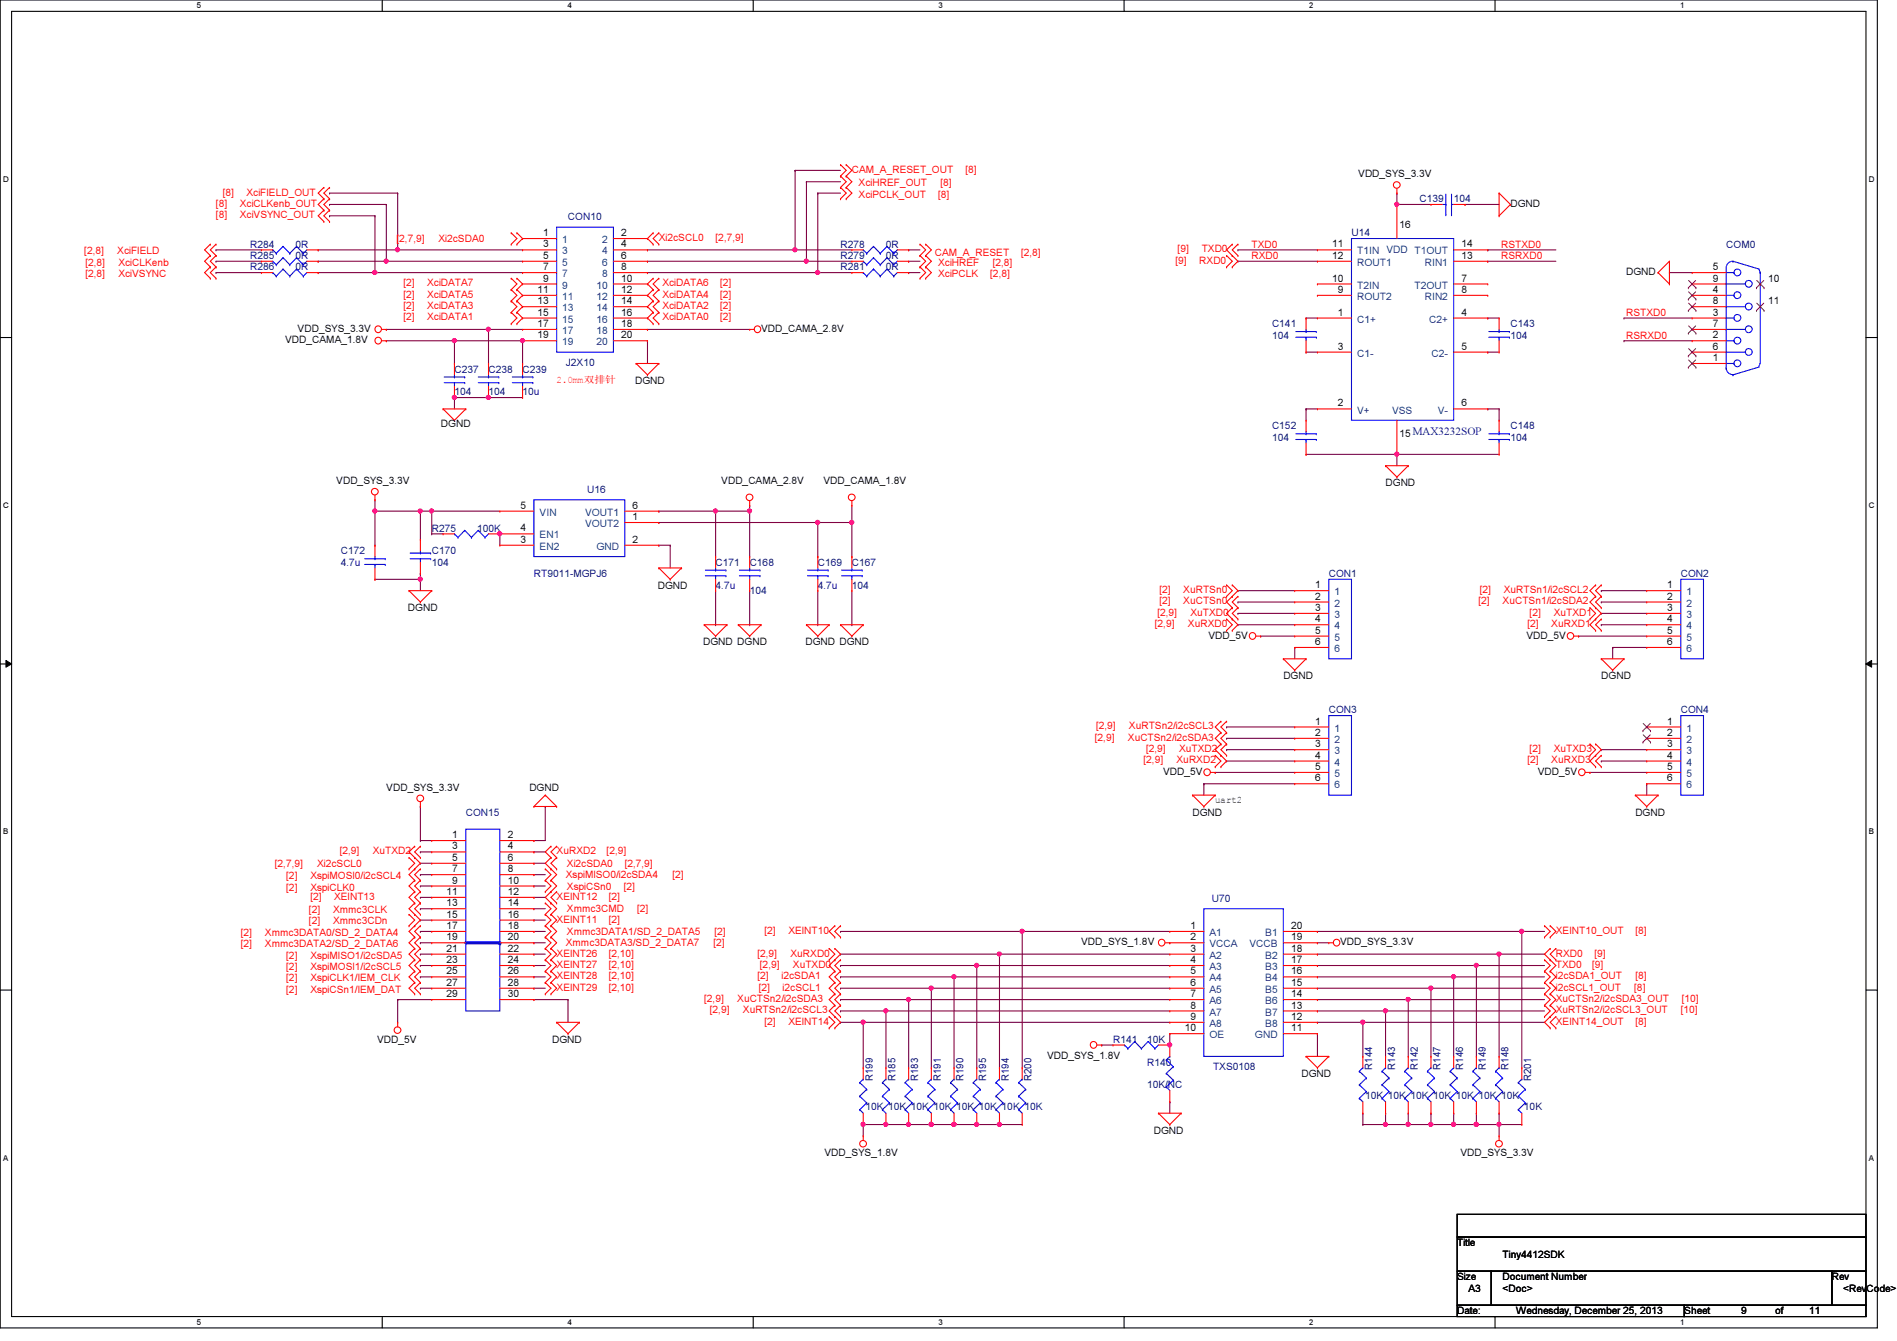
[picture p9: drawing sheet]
<svg xmlns="http://www.w3.org/2000/svg" width="297mm" height="210mm" viewBox="0 0 297 210" stroke-linecap="round" stroke-linejoin="round" font-family="sans-serif">
<defs><g id="words">
<g font-size="1.6" fill="#f00">
<text x="133.4" y="27.1">CAM_A_RESET_OUT</text>
<text x="134.4" y="29.2">XciHREF_OUT</text>
<text x="147.3" y="29.2">[8]</text>
<text x="151.2" y="27.1">[8]</text>
<text x="33.8" y="32.4">[8]</text>
<text x="33.8" y="34.2">[8]</text>
<text x="34.9" y="30.6">[8]</text>
<text x="37.5" y="32.4">XciCLKenb_OUT</text>
<text x="37.5" y="34.2">XciVSYNC_OUT</text>
<text x="38.6" y="30.6">XciFIELD_OUT</text>
<text x="134.4" y="30.9">XciPCLK_OUT</text>
<text x="146.9" y="30.9">[8]</text>
<text x="13.2" y="39.8">[2,8]</text>
<text x="13.4" y="41.6">[2,8]</text>
<text x="18.4" y="39.8">XciFIELD</text>
<text x="18.5" y="41.6">XciCLKenb</text>
<text x="62.1" y="37.9">[2,7,9]</text>
<text x="68.7" y="37.9">Xi2cSDA0</text>
<text x="103.2" y="37.7">Xi2cSCL0</text>
<text x="112.1" y="37.7">[2,7,9]</text>
<text x="146.4" y="40">CAM_A_RESET</text>
<text x="146.9" y="41.6">XciHREF</text>
<text x="155.4" y="41.6">[2,8]</text>
<text x="159.9" y="40">[2,8]</text>
<text x="184.1" y="41.3">[9]</text>
<text x="184.4" y="39.5">[9]</text>
<text x="187.8" y="41.3">RXD0</text>
<text x="188.2" y="39.5">TXD0</text>
<text x="196" y="38.8">TXD0</text>
<text x="196" y="40.6">RXD0</text>
<text x="235.1" y="38.8">RSTXD0</text>
<text x="235.1" y="40.6">RSRXD0</text>
<text x="13.4" y="43.4">[2,8]</text>
<text x="18.5" y="43.4">XciVSYNC</text>
<text x="63.2" y="44.8">[2]</text>
<text x="63.2" y="46.6">[2]</text>
<text x="66.9" y="44.8">XciDATA7</text>
<text x="66.9" y="46.6">XciDATA5</text>
<text x="103.7" y="46.6">XciDATA4</text>
<text x="103.7" y="44.8">XciDATA6</text>
<text x="112.8" y="46.6">[2]</text>
<text x="112.8" y="44.8">[2]</text>
<text x="146.9" y="43.4">XciPCLK</text>
<text x="155.1" y="43.4">[2,8]</text>
<text x="63.2" y="48.4">[2]</text>
<text x="63.2" y="50.2">[2]</text>
<text x="66.9" y="48.4">XciDATA3</text>
<text x="66.9" y="50.2">XciDATA1</text>
<text x="103.7" y="50.2">XciDATA0</text>
<text x="103.7" y="48.4">XciDATA2</text>
<text x="112.8" y="50.2">[2]</text>
<text x="112.8" y="48.4">[2]</text>
<text x="254.6" y="49.4">RSTXD0</text>
<text x="254.6" y="53">RSRXD0</text>
<text x="87.2" y="59.9">2.0mm双双双</text>
<text x="181.6" y="94.6">[2]</text>
<text x="181.6" y="92.8">[2]</text>
<text x="185.3" y="94.6">XuCTSn0</text>
<text x="185.3" y="92.8">XuRTSn0</text>
<text x="231.5" y="94.6">[2]</text>
<text x="231.7" y="92.8">[2]</text>
<text x="235.3" y="94.6">XuCTSn1/i2cSDA2</text>
<text x="235.5" y="92.8">XuRTSn1/i2cSCL2</text>
<text x="180.8" y="98.2">[2,9]</text>
<text x="181.2" y="96.4">[2,9]</text>
<text x="186" y="98.2">XuRXD0</text>
<text x="186.4" y="96.4">XuTXD0</text>
<text x="239.2" y="98.2">[2]</text>
<text x="239.5" y="96.4">[2]</text>
<text x="242.9" y="98.2">XuRXD1</text>
<text x="243.3" y="96.4">XuTXD1</text>
<text x="171.4" y="116">[2,9]</text>
<text x="171.6" y="114.2">[2,9]</text>
<text x="176.6" y="116">XuCTSn2/i2cSDA3</text>
<text x="176.8" y="114.2">XuRTSn2/i2cSCL3</text>
<text x="179.1" y="119.5">[2,9]</text>
<text x="179.4" y="117.7">[2,9]</text>
<text x="184.2" y="119.5">XuRXD2</text>
<text x="184.6" y="117.7">XuTXD2</text>
<text x="239.2" y="119.5">[2]</text>
<text x="239.5" y="117.7">[2]</text>
<text x="242.9" y="119.5">XuRXD3</text>
<text x="243.3" y="117.7">XuTXD3</text>
<text x="43" y="135.7">[2,7,9]</text>
<text x="44.8" y="137.6">[2]</text>
<text x="48.6" y="137.6">XspiMOSI0/i2cSCL4</text>
<text x="49.7" y="135.7">Xi2cSCL0</text>
<text x="53.2" y="133.7">[2,9]</text>
<text x="58.4" y="133.7">XuTXD2</text>
<text x="87.2" y="133.7">XuRXD2</text>
<text x="88.6" y="137.5">XspiMISO0/i2cSDA4</text>
<text x="88.8" y="135.7">Xi2cSDA0</text>
<text x="95" y="133.7">[2,9]</text>
<text x="97.8" y="135.7">[2,7,9]</text>
<text x="105.3" y="137.5">[2]</text>
<text x="44.8" y="139.4">[2]</text>
<text x="48.4" y="143">[2]</text>
<text x="48.6" y="140.8">[2]</text>
<text x="48.6" y="139.4">XspiCLK0</text>
<text x="52.2" y="143">Xmmc3CLK</text>
<text x="52.3" y="140.8">XEINT13</text>
<text x="87.2" y="140.8">XEINT12</text>
<text x="88.8" y="142.8">Xmmc3CMD</text>
<text x="88.8" y="139.2">XspiCSn0</text>
<text x="95.3" y="140.8">[2]</text>
<text x="97.7" y="139.2">[2]</text>
<text x="99.8" y="142.8">[2]</text>
<text x="37.7" y="146.5">[2]</text>
<text x="37.7" y="148.3">[2]</text>
<text x="41.5" y="146.5">Xmmc3DATA0/SD_2_DATA4</text>
<text x="41.5" y="148.3">Xmmc3DATA2/SD_2_DATA6</text>
<text x="48.4" y="144.6">[2]</text>
<text x="52.2" y="144.6">Xmmc3CDn</text>
<text x="87.2" y="149.7">XEINT26</text>
<text x="87.2" y="144.4">XEINT11</text>
<text x="88.6" y="148.1">Xmmc3DATA3/SD_2_DATA7</text>
<text x="88.8" y="146.3">Xmmc3DATA1/SD_2_DATA5</text>
<text x="95.3" y="149.7">[2,10]</text>
<text x="95.3" y="144.4">[2]</text>
<text x="111.7" y="148.1">[2]</text>
<text x="111.9" y="146.3">[2]</text>
<text x="118.6" y="149.7">[2,9]</text>
<text x="119.7" y="146.2">[2]</text>
<text x="123.4" y="146.2">XEINT10</text>
<text x="123.8" y="149.7">XuRXD0</text>
<text x="243.6" y="149.7">RXD0</text>
<text x="243.6" y="146.2">XEINT10_OUT</text>
<text x="249.7" y="149.7">[9]</text>
<text x="256.1" y="146.2">[8]</text>
<text x="44.8" y="151.8">[2]</text>
<text x="44.8" y="150.1">[2]</text>
<text x="44.8" y="153.6">[2]</text>
<text x="44.8" y="155.4">[2]</text>
<text x="48.6" y="151.8">XspiMOSI1/i2cSCL5</text>
<text x="48.6" y="150.1">XspiMISO1/i2cSDA5</text>
<text x="48.6" y="153.6">XspiCLK1/IEM_CLK</text>
<text x="48.6" y="155.4">XspiCSn1/IEM_DAT</text>
<text x="87.2" y="153.3">XEINT28</text>
<text x="87.2" y="151.5">XEINT27</text>
<text x="87.2" y="155.1">XEINT29</text>
<text x="95.3" y="153.3">[2,10]</text>
<text x="95.3" y="151.5">[2,10]</text>
<text x="95.3" y="155.1">[2,10]</text>
<text x="118.6" y="153.3">[2]</text>
<text x="118.8" y="155.1">[2]</text>
<text x="119" y="151.5">[2,9]</text>
<text x="122.4" y="153.3">i2cSDA1</text>
<text x="122.6" y="155.1">i2cSCL1</text>
<text x="124.2" y="151.5">XuTXD0</text>
<text x="243.6" y="151.5">TXD0</text>
<text x="243.6" y="153.3">i2cSDA1_OUT</text>
<text x="243.6" y="155.1">i2cSCL1_OUT</text>
<text x="249.3" y="151.5">[9]</text>
<text x="255.9" y="155.1">[8]</text>
<text x="256.1" y="153.3">[8]</text>
<text x="110.3" y="156.8">[2,9]</text>
<text x="111.2" y="158.6">[2,9]</text>
<text x="115.4" y="156.8">XuCTSn2/i2cSDA3</text>
<text x="116.3" y="158.6">XuRTSn2/i2cSCL3</text>
<text x="119.7" y="160.4">[2]</text>
<text x="123.4" y="160.4">XEINT14</text>
<text x="243.6" y="156.8">XuCTSn2/i2cSDA3_OUT</text>
<text x="243.6" y="158.6">XuRTSn2/i2cSCL3_OUT</text>
<text x="243.6" y="160.4">XEINT14_OUT</text>
<text x="256.1" y="160.4">[8]</text>
<text x="263.2" y="158.6">[10]</text>
<text x="263.4" y="156.8">[10]</text>
</g>
<g font-size="1.6">
<text x="212.7" y="27.8">VDD_SYS_3.3V</text>
<text x="219.1" y="35.7">16</text>
<text x="236.5" y="32.4">DGND</text>
<text x="85" y="37">1</text>
<text x="85" y="38.7">3</text>
<text x="85" y="40.5">5</text>
<text x="97.3" y="37">2</text>
<text x="97.3" y="38.7">4</text>
<text x="97.3" y="40.5">6</text>
<text x="208.6" y="38.7">11</text>
<text x="208.6" y="40.5">12</text>
<text x="228.9" y="38.7">14</text>
<text x="228.9" y="40.5">13</text>
<text x="84.2" y="45.8">11</text>
<text x="84.2" y="47.6">13</text>
<text x="85" y="42.3">7</text>
<text x="85" y="44.1">9</text>
<text x="97.3" y="42.3">8</text>
<text x="97.3" y="44.1">10</text>
<text x="97.3" y="45.8">12</text>
<text x="97.3" y="47.6">14</text>
<text x="208.6" y="44.1">10</text>
<text x="209.5" y="45.8">9</text>
<text x="228.9" y="44.1">7</text>
<text x="228.9" y="45.8">8</text>
<text x="254.6" y="43.1">DGND</text>
<text x="268.2" y="42.3">5</text>
<text x="268.2" y="44.1">9</text>
<text x="268.2" y="45.8">4</text>
<text x="268.2" y="47.6">8</text>
<text x="276.9" y="44.1">10</text>
<text x="276.9" y="47.6">11</text>
<text x="44.7" y="53.7">VDD_CAMA_1.8V</text>
<text x="46.6" y="51.9">VDD_SYS_3.3V</text>
<text x="84.2" y="49.4">15</text>
<text x="84.2" y="51.2">17</text>
<text x="84.2" y="53">19</text>
<text x="97.3" y="49.4">16</text>
<text x="97.3" y="51.2">18</text>
<text x="97.3" y="53">20</text>
<text x="119.2" y="51.9">VDD_CAMA_2.8V</text>
<text x="209.5" y="49.4">1</text>
<text x="228.9" y="49.4">4</text>
<text x="268.2" y="49.4">3</text>
<text x="268.2" y="51.2">7</text>
<text x="268.2" y="53">2</text>
<text x="209.5" y="54.7">3</text>
<text x="228.9" y="54.7">5</text>
<text x="268.2" y="54.7">6</text>
<text x="268.2" y="56.5">1</text>
<text x="99.4" y="60.1">DGND</text>
<text x="209.5" y="63.6">2</text>
<text x="228.9" y="63.6">6</text>
<text x="69" y="66.9">DGND</text>
<text x="219.1" y="68.5">15 MAX3232SOP</text>
<text x="52.7" y="75.8">VDD_SYS_3.3V</text>
<text x="112.9" y="75.8">VDD_CAMA_2.8V</text>
<text x="128.9" y="75.8">VDD_CAMA_1.8V</text>
<text x="217" y="76.1">DGND</text>
<text x="81.5" y="79.6">5</text>
<text x="81.5" y="83.2">4</text>
<text x="99.1" y="81.4">1</text>
<text x="99.1" y="79.6">6</text>
<text x="81.5" y="85">3</text>
<text x="99.1" y="85">2</text>
<text x="63.9" y="95.7">DGND</text>
<text x="103" y="92.1">DGND</text>
<text x="205.9" y="92.1">1</text>
<text x="205.9" y="93.9">2</text>
<text x="205.9" y="95.6">3</text>
<text x="261.1" y="92.1">1</text>
<text x="261.1" y="93.9">2</text>
<text x="261.1" y="95.6">3</text>
<text x="110.1" y="101">DGND DGND</text>
<text x="126.1" y="101">DGND DGND</text>
<text x="189.2" y="99.9">VDD_5V</text>
<text x="205.9" y="97.4">4</text>
<text x="205.9" y="99.2">5</text>
<text x="205.9" y="101">6</text>
<text x="239" y="99.9">VDD_5V</text>
<text x="261.1" y="97.4">4</text>
<text x="261.1" y="99.2">5</text>
<text x="261.1" y="101">6</text>
<text x="201" y="106.3">DGND</text>
<text x="250.7" y="106.3">DGND</text>
<text x="205.9" y="113.4">1</text>
<text x="261.1" y="113.4">1</text>
<text x="205.9" y="115.2">2</text>
<text x="205.9" y="117">3</text>
<text x="205.9" y="118.7">4</text>
<text x="261.1" y="115.2">2</text>
<text x="261.1" y="117">3</text>
<text x="261.1" y="118.7">4</text>
<text x="60.5" y="123.8">VDD_SYS_3.3V</text>
<text x="82.9" y="123.8">DGND</text>
<text x="182.1" y="121.3">VDD_5V</text>
<text x="190.3" y="125.7">uart2</text>
<text x="205.9" y="120.5">5</text>
<text x="205.9" y="122.3">6</text>
<text x="240.8" y="121.3">VDD_5V</text>
<text x="261.1" y="120.5">5</text>
<text x="261.1" y="122.3">6</text>
<text x="70.8" y="131.2">1</text>
<text x="79.5" y="131.2">2</text>
<text x="186.7" y="127.7">DGND</text>
<text x="256.1" y="127.7">DGND</text>
<text x="70.8" y="133">3</text>
<text x="70.8" y="134.7">5</text>
<text x="70.8" y="136.5">7</text>
<text x="79.5" y="133">4</text>
<text x="79.5" y="134.7">6</text>
<text x="79.5" y="136.5">8</text>
<text x="69.9" y="140.1">11</text>
<text x="69.9" y="141.9">13</text>
<text x="69.9" y="143.6">15</text>
<text x="70.8" y="138.3">9</text>
<text x="79.5" y="138.3">10</text>
<text x="79.5" y="140.1">12</text>
<text x="79.5" y="141.9">14</text>
<text x="79.5" y="143.6">16</text>
<text x="69.9" y="145.4">17</text>
<text x="69.9" y="147.2">19</text>
<text x="69.9" y="149">21</text>
<text x="79.5" y="145.4">18</text>
<text x="79.5" y="147.2">20</text>
<text x="79.5" y="149">22</text>
<text x="169.3" y="148">VDD_SYS_1.8V</text>
<text x="186.4" y="145.4">1</text>
<text x="186.4" y="147.2">2</text>
<text x="186.4" y="149">3</text>
<text x="202.2" y="149">18</text>
<text x="202.2" y="147.2">19</text>
<text x="202.2" y="145.4">20</text>
<text x="209.8" y="148">VDD_SYS_3.3V</text>
<text x="69.9" y="150.7">23</text>
<text x="69.9" y="152.5">25</text>
<text x="69.9" y="154.3">27</text>
<text x="79.5" y="150.7">24</text>
<text x="79.5" y="152.5">26</text>
<text x="79.5" y="154.3">28</text>
<text x="186.4" y="150.7">4</text>
<text x="186.4" y="152.5">5</text>
<text x="186.4" y="154.3">6</text>
<text x="202.2" y="154.3">15</text>
<text x="202.2" y="152.5">16</text>
<text x="202.2" y="150.7">17</text>
<text x="69.9" y="156.1">29</text>
<text x="79.5" y="156.1">30</text>
<text x="185.5" y="161.4">10</text>
<text x="186.4" y="156.1">7</text>
<text x="186.4" y="157.9">8</text>
<text x="186.4" y="159.6">9</text>
<text x="202.2" y="161.4">11</text>
<text x="202.2" y="159.6">12</text>
<text x="202.2" y="157.9">13</text>
<text x="202.2" y="156.1">14</text>
<text x="59.1" y="163.2">VDD_5V</text>
<text x="86.4" y="163.2">DGND</text>
<text x="164" y="165.7">VDD_SYS_1.8V</text>
<text x="203.8" y="168.6">DGND</text>
<text x="180.7" y="177.5">DGND</text>
<text x="129.1" y="181">VDD_SYS_1.8V</text>
<text x="228.7" y="181">VDD_SYS_3.3V</text>
<text x="228.2" y="195.1">Title</text>
<text x="235.3" y="196.8">Tiny4412SDK</text>
<text x="228.2" y="200.4">Size</text>
<text x="230" y="202.2">A3</text>
<text x="235.3" y="202.2">&lt;Doc&gt;</text>
<text x="235.3" y="200.4">Document Number</text>
<text x="286.8" y="200.4">Rev</text>
<text x="288.6" y="202.2">&lt;RevCode&gt;</text>
<text x="228.2" y="205.7">Date:</text>
<text x="237.4" y="205.7">Wednesday, December 25, 2013</text>
<text x="263.7" y="205.7">Sheet</text>
<text x="272.6" y="205.7">9</text>
<text x="278" y="205.7">of</text>
<text x="283.3" y="205.7">11</text>
</g>
<g font-size="1.6" fill="#000080">
<text x="88.9" y="34.5">CON10</text>
<text x="222.3" y="31.7">C139</text>
<text x="227.6" y="31.7">104</text>
<text x="39.2" y="38.8">R284</text>
<text x="39.2" y="40.6">R285</text>
<text x="46.3" y="38.8">0R</text>
<text x="46.3" y="40.6">0R</text>
<text x="131.6" y="40.6">R279</text>
<text x="131.6" y="38.8">R278</text>
<text x="138.7" y="40.6">0R</text>
<text x="138.7" y="38.8">0R</text>
<text x="211.6" y="37">U14</text>
<text x="270.3" y="38.8">COM0</text>
<text x="39.2" y="42.3">R286</text>
<text x="46.3" y="42.3">0R</text>
<text x="131.6" y="42.3">R281</text>
<text x="138.7" y="42.3">0R</text>
<text x="199.2" y="51.2">C141</text>
<text x="199.2" y="53">104</text>
<text x="236.5" y="51.2">C143</text>
<text x="236.5" y="53">104</text>
<text x="71.2" y="58.3">C237</text>
<text x="76.5" y="58.3">C238</text>
<text x="81.8" y="58.3">C239</text>
<text x="88.6" y="57.3">J2X10</text>
<text x="71.2" y="61.9">104</text>
<text x="76.5" y="61.9">104</text>
<text x="81.8" y="61.9">10u</text>
<text x="199.2" y="67.2">C152</text>
<text x="199.2" y="69">104</text>
<text x="236.5" y="67.2">C148</text>
<text x="236.5" y="69">104</text>
<text x="91.9" y="77.2">U16</text>
<text x="67.6" y="83.2">R275</text>
<text x="74.7" y="83.2">100K</text>
<text x="53.4" y="86.8">C172</text>
<text x="53.4" y="88.6">4.7u</text>
<text x="67.6" y="86.8">C170</text>
<text x="67.6" y="88.6">104</text>
<text x="112.1" y="88.6">C171</text>
<text x="117.4" y="88.6">C168</text>
<text x="128.1" y="88.6">C169</text>
<text x="133.4" y="88.6">C167</text>
<text x="83.6" y="90.3">RT9011-MGPJ6</text>
<text x="112.1" y="92.1">4.7u</text>
<text x="117.4" y="93">104</text>
<text x="128.1" y="92.1">4.7u</text>
<text x="133.4" y="92.1">104</text>
<text x="208.1" y="90.3">CON1</text>
<text x="263.2" y="90.3">CON2</text>
<text x="208.1" y="111.7">CON3</text>
<text x="263.2" y="111.7">CON4</text>
<text x="72.9" y="127.7">CON15</text>
<text x="189.7" y="141.2">U70</text>
<text x="174.3" y="163.2">R141</text>
<text x="179.6" y="166.8">R140</text>
<text x="179.6" y="163.2">10K</text>
<text x="189.9" y="167.5">TXS0108</text>
<text x="214.9" y="167.5" transform="rotate(-90 214.9 167.5)">R144</text>
<text x="218.4" y="167.5" transform="rotate(-90 218.4 167.5)">R143</text>
<text x="222" y="167.5" transform="rotate(-90 222 167.5)">R142</text>
<text x="225.5" y="167.5" transform="rotate(-90 225.5 167.5)">R147</text>
<text x="229.1" y="167.5" transform="rotate(-90 229.1 167.5)">R146</text>
<text x="232.7" y="167.5" transform="rotate(-90 232.7 167.5)">R149</text>
<text x="236.2" y="167.5" transform="rotate(-90 236.2 167.5)">R148</text>
<text x="135.5" y="173.7">10K 10K 10K 10K 10K 10K 10K 10K</text>
<text x="136.6" y="169.2" transform="rotate(-90 136.6 169.2)">R199</text>
<text x="140.2" y="169.2" transform="rotate(-90 140.2 169.2)">R185</text>
<text x="143.8" y="169.2" transform="rotate(-90 143.8 169.2)">R183</text>
<text x="147.3" y="169.2" transform="rotate(-90 147.3 169.2)">R191</text>
<text x="150.9" y="169.2" transform="rotate(-90 150.9 169.2)">R190</text>
<text x="154.4" y="169.2" transform="rotate(-90 154.4 169.2)">R195</text>
<text x="158" y="169.2" transform="rotate(-90 158 169.2)">R194</text>
<text x="161.5" y="169.2" transform="rotate(-90 161.5 169.2)">R200</text>
<text x="179.6" y="170.3">10K/NC</text>
<text x="213.7" y="172">10K 10K 10K 10K 10K 10K 10K</text>
<text x="238.6" y="173.7">10K</text>
<text x="239.8" y="169.2" transform="rotate(-90 239.8 169.2)">R201</text>
</g>
<g font-size="1.6" fill="#004080">
<text x="88.1" y="38.1">1</text>
<text x="88.1" y="39.8">3</text>
<text x="88.1" y="41.6">5</text>
<text x="94.3" y="38.1">2</text>
<text x="94.3" y="39.8">4</text>
<text x="94.3" y="41.6">6</text>
<text x="212.5" y="39.8">T1IN VDD T1OUT</text>
<text x="212.5" y="41.6">ROUT1</text>
<text x="223.1" y="41.6">RIN1</text>
<text x="88.1" y="43.4">7</text>
<text x="88.1" y="45.2">9</text>
<text x="88.1" y="46.9">11</text>
<text x="93.4" y="45.2">10</text>
<text x="93.4" y="46.9">12</text>
<text x="94.3" y="43.4">8</text>
<text x="212.5" y="45.2">T2IN</text>
<text x="212.5" y="46.9">ROUT2</text>
<text x="221.5" y="45.2">T2OUT</text>
<text x="223.1" y="46.9">RIN2</text>
<text x="88.1" y="48.7">13</text>
<text x="88.1" y="50.5">15</text>
<text x="88.1" y="52.3">17</text>
<text x="93.4" y="48.7">14</text>
<text x="93.4" y="50.5">16</text>
<text x="93.4" y="52.3">18</text>
<text x="212.5" y="50.5">C1+</text>
<text x="223.8" y="50.5">C2+</text>
<text x="88.1" y="54.1">19</text>
<text x="93.4" y="54.1">20</text>
<text x="212.5" y="55.8">C1-</text>
<text x="224.2" y="55.8">C2-</text>
<text x="212.5" y="64.7">V+</text>
<text x="218" y="64.9">VSS</text>
<text x="225.1" y="64.7">V-</text>
<text x="84.5" y="80.7">VIN</text>
<text x="91.6" y="82.5">VOUT2</text>
<text x="91.6" y="80.7">VOUT1</text>
<text x="84.5" y="84.3">EN1</text>
<text x="84.5" y="86.1">EN2</text>
<text x="93.4" y="86.1">GND</text>
<text x="209" y="93.2">1</text>
<text x="209" y="95">2</text>
<text x="264.1" y="93.2">1</text>
<text x="264.1" y="95">2</text>
<text x="209" y="96.7">3</text>
<text x="209" y="98.5">4</text>
<text x="209" y="100.3">5</text>
<text x="264.1" y="96.7">3</text>
<text x="264.1" y="98.5">4</text>
<text x="264.1" y="100.3">5</text>
<text x="209" y="102.1">6</text>
<text x="264.1" y="102.1">6</text>
<text x="209" y="114.5">1</text>
<text x="209" y="116.3">2</text>
<text x="209" y="118.1">3</text>
<text x="209" y="119.8">4</text>
<text x="264.1" y="114.5">1</text>
<text x="264.1" y="116.3">2</text>
<text x="264.1" y="118.1">3</text>
<text x="264.1" y="119.8">4</text>
<text x="209" y="121.6">5</text>
<text x="209" y="123.4">6</text>
<text x="264.1" y="121.6">5</text>
<text x="264.1" y="123.4">6</text>
<text x="189.4" y="146.5">A1</text>
<text x="189.4" y="148.3">VCCA</text>
<text x="195.7" y="148.3">VCCB</text>
<text x="198.1" y="146.5">B1</text>
<text x="189.4" y="150.1">A2</text>
<text x="189.4" y="151.8">A3</text>
<text x="189.4" y="153.6">A4</text>
<text x="189.4" y="155.4">A5</text>
<text x="198.1" y="155.4">B5</text>
<text x="198.1" y="153.6">B4</text>
<text x="198.1" y="151.8">B3</text>
<text x="198.1" y="150.1">B2</text>
<text x="189.4" y="157.2">A6</text>
<text x="189.4" y="159">A7</text>
<text x="189.4" y="160.7">A8</text>
<text x="198.1" y="160.7">B8</text>
<text x="198.1" y="159">B7</text>
<text x="198.1" y="157.2">B6</text>
<text x="189.4" y="162.5">OE</text>
<text x="196.5" y="162.5">GND</text>
</g>
<g font-size="1.3">
<text x="30.8" y="1.3">5</text>
<text x="88.9" y="1.3">4</text>
<text x="146.9" y="1.3">3</text>
<text x="205" y="1.3">2</text>
<text x="263.1" y="1.3">1</text>
<text x=".5" y="28.4">D</text>
<text x="292.6" y="28.4">D</text>
<text x=".5" y="79.5">C</text>
<text x="292.6" y="79.5">C</text>
<text x=".5" y="130.6">B</text>
<text x="292.6" y="130.6">B</text>
<text x=".5" y="181.7">A</text>
<text x="292.6" y="181.7">A</text>
<text x="30.8" y="207.4">5</text>
<text x="88.9" y="207.4">4</text>
<text x="146.9" y="207.4">3</text>
<text x="205" y="207.4">2</text>
<text x="263.1" y="207.4">1</text>
</g>
</g></defs>
<path d="M0 0h294v207.9h-294zM1.8 1.8h290.4v204.3h-290.4z" fill="none" stroke="#000" stroke-width=".17"/>
<g fill="#fff">
<path d="M30.8 .2h.7v1.4h-.7z"/>
<path d="M30.8 206.2h.7v1.4h-.7z"/>
</g>
<path d="M59.9 0v1.8M59.9 206.1v1.8" fill="none" stroke="#000" stroke-width=".17"/>
<g fill="#fff">
<path d="M88.9 .2h.6v1.4h-.6z"/>
<path d="M88.9 206.2h.6v1.4h-.6z"/>
</g>
<path d="M117.9 0v1.8M117.9 206.1v1.8" fill="none" stroke="#000" stroke-width=".17"/>
<g fill="#fff">
<path d="M146.9 .2h.7v1.4h-.7z"/>
<path d="M146.9 206.2h.7v1.4h-.7z"/>
</g>
<path d="M176 0v1.8M176 206.1v1.8" fill="none" stroke="#000" stroke-width=".17"/>
<g fill="#fff">
<path d="M205 .2h.7v1.4h-.7z"/>
<path d="M205 206.2h.7v1.4h-.7z"/>
</g>
<path d="M234.1 0v1.8M234.1 206.1v1.8" fill="none" stroke="#000" stroke-width=".17"/>
<g fill="#fff">
<path d="M263.1 .2h.7v1.4h-.7z"/>
<path d="M263.1 206.2h.7v1.4h-.7z"/>
<path d="M.5 27.3h.9v1.4h-.9z"/>
<path d="M292.6 27.3h.9v1.4h-.9z"/>
<path d="M.5 78.4h.9v1.4h-.9z"/>
<path d="M292.6 78.4h.9v1.4h-.9z"/>
</g>
<path d="M0 52.8h1.8M292.2 52.8h1.8" fill="none" stroke="#000" stroke-width=".17"/>
<g fill="#fff">
<path d="M.5 129.5h.8v1.4h-.8z"/>
<path d="M292.6 129.5h.9v1.4h-.9z"/>
</g>
<path d="M0 103.9h1.8M292.2 103.9h1.8" fill="none" stroke="#000" stroke-width=".17"/>
<path d="M.9 103.4l.9 .5-.9 .5zM292.2 103.9l.9-.5v1z" fill="#000"/>
<path d="M.9 103.4l.9 .5-.9 .5zM292.2 103.9l.9-.5v1z" fill="none" stroke="#000" stroke-width=".16"/>
<g fill="#fff">
<path d="M.5 180.5h.8v1.4h-.8z"/>
<path d="M292.6 180.5h.9v1.4h-.9z"/>
</g>
<path d="M0 155h1.8M292.2 155h1.8" fill="none" stroke="#000" stroke-width=".17"/>
<path d="M60.5 53.3h.1M60.5 53.3h10.7" fill="none" stroke="#800040" stroke-width=".17"/>
<circle cx="71.1" cy="53.3" r=".32" fill="#f0f"/>
<circle cx="71.1" cy="53.3" r=".32" fill="none" stroke="#f0f" stroke-width=".17"/>
<path d="M71.2 53.3h.1M71.2 53.3h10.6M76.5 51.6h.1M76.5 51.6h5.3M101.4 51.6h.1M101.4 53.3h.1M101.4 51.6h16M101.4 53.3v3.6M71.2 62.2h.1M71.2 62.2v1.8M76.5 62.2h.1M76.5 62.2h5.3" fill="none" stroke="#800040" stroke-width=".17"/>
<circle cx="81.8" cy="53.3" r=".32" fill="#f0f"/>
<circle cx="81.8" cy="53.3" r=".32" fill="none" stroke="#f0f" stroke-width=".17"/>
<path d="M71.2 53.3h.1M71.2 53.3v3.6M81.8 53.3h.1M81.8 53.3v3.6M67.6 80h.1M67.6 80v3.6" fill="none" stroke="#800040" stroke-width=".17"/>
<circle cx="67.6" cy="80" r=".32" fill="#f0f"/>
<circle cx="67.6" cy="80" r=".32" fill="none" stroke="#f0f" stroke-width=".17"/>
<path d="M67.6 83.6h.1M67.6 83.6h1.8M78.3 83.6h.1M78.3 83.6v1.7" fill="none" stroke="#800040" stroke-width=".17"/>
<circle cx="78.2" cy="83.5" r=".32" fill="#f0f"/>
<circle cx="78.2" cy="83.5" r=".32" fill="none" stroke="#f0f" stroke-width=".17"/>
<path d="M58.7 78.2h.1M58.7 78.2v1.8M58.7 80h.1M58.7 80h7.1M65.8 89.8h.1M65.8 90.7h.1M65.8 80h.1M65.8 80v4.5M65.8 89.8v2.7" fill="none" stroke="#800040" stroke-width=".17"/>
<circle cx="65.8" cy="80" r=".32" fill="#f0f"/>
<circle cx="65.8" cy="80" r=".32" fill="none" stroke="#f0f" stroke-width=".17"/>
<circle cx="58.7" cy="80" r=".32" fill="#f0f"/>
<circle cx="58.7" cy="80" r=".32" fill="none" stroke="#f0f" stroke-width=".17"/>
<path d="M133.4 79.1v2.7M65.8 80h.1M65.8 80h1.8M103.2 80h.1M103.2 80h8.9M112.1 97.8h.1M112.1 92.5v5.3M117.4 97.8h.1M117.4 80h.1M117.4 80v7.1M117.4 92.5v5.3M133.4 81.8h.1" fill="none" stroke="#800040" stroke-width=".17"/>
<circle cx="133.4" cy="81.8" r=".32" fill="#f0f"/>
<circle cx="133.4" cy="81.8" r=".32" fill="none" stroke="#f0f" stroke-width=".17"/>
<path d="M112.1 80h.1M112.1 80h5.3M128.1 87.1h.1M128.1 81.8v5.3" fill="none" stroke="#800040" stroke-width=".17"/>
<circle cx="117.4" cy="80" r=".32" fill="#f0f"/>
<circle cx="117.4" cy="80" r=".32" fill="none" stroke="#f0f" stroke-width=".17"/>
<circle cx="112" cy="80" r=".32" fill="#f0f"/>
<circle cx="112" cy="80" r=".32" fill="none" stroke="#f0f" stroke-width=".17"/>
<path d="M103.2 81.8h.1M103.2 81.8h24.9M112.1 80h.1M112.1 80v7.1" fill="none" stroke="#800040" stroke-width=".17"/>
<circle cx="128" cy="81.8" r=".32" fill="#f0f"/>
<circle cx="128" cy="81.8" r=".32" fill="none" stroke="#f0f" stroke-width=".17"/>
<g fill="none" stroke="#800040" stroke-width=".17">
<path d="M71.2 62.2h.1M71.2 62.2h5.3M117.4 79.1h.1M117.4 79.1v.9M67.6 80h.1M67.6 80h10.7M103.2 85.3h.1M103.2 85.3h1.7M104.9 85.3h.1M104.9 85.3v3.6M128.1 97.8h.1M128.1 81.8h.1"/>
<path d="M128.1 92.5v5.3M128.1 81.8h5.3M133.4 97.8h.1M133.4 92.5v5.3"/>
</g>
<circle cx="76.5" cy="62.2" r=".32" fill="#f0f"/>
<circle cx="76.5" cy="62.2" r=".32" fill="none" stroke="#f0f" stroke-width=".17"/>
<circle cx="71.1" cy="62.2" r=".32" fill="#f0f"/>
<circle cx="71.1" cy="62.2" r=".32" fill="none" stroke="#f0f" stroke-width=".17"/>
<path d="M58.7 90.7h.1M58.7 90.7h7.1" fill="none" stroke="#800040" stroke-width=".17"/>
<circle cx="65.8" cy="90.7" r=".32" fill="#f0f"/>
<circle cx="65.8" cy="90.7" r=".32" fill="none" stroke="#f0f" stroke-width=".17"/>
<path d="M60.5 51.6h.1M60.5 51.6h16M58.7 85.3h.1M58.7 80v5.3" fill="none" stroke="#800040" stroke-width=".17"/>
<circle cx="76.5" cy="51.5" r=".32" fill="#f0f"/>
<circle cx="76.5" cy="51.5" r=".32" fill="none" stroke="#f0f" stroke-width=".17"/>
<path d="M76.5 51.6h.1M76.5 51.6v5.3M126.3 40.9h.1M126.3 40.9h7.1" fill="none" stroke="#800040" stroke-width=".17"/>
<circle cx="126.3" cy="40.9" r=".32" fill="#f0f"/>
<circle cx="126.3" cy="40.9" r=".32" fill="none" stroke="#f0f" stroke-width=".17"/>
<path d="M124.5 39.1h.1M124.5 39.1h8.9" fill="none" stroke="#800040" stroke-width=".17"/>
<circle cx="124.5" cy="39.1" r=".32" fill="#f0f"/>
<circle cx="124.5" cy="39.1" r=".32" fill="none" stroke="#f0f" stroke-width=".17"/>
<path d="M142.3 39.1h.1M142.3 39.1h1.8M128.1 42.7h.1M128.1 42.7h5.3M142.3 42.7h.1M142.3 42.7h1.8" fill="none" stroke="#800040" stroke-width=".17"/>
<circle cx="128" cy="42.6" r=".32" fill="#f0f"/>
<circle cx="128" cy="42.6" r=".32" fill="none" stroke="#f0f" stroke-width=".17"/>
<path d="M62.3 39.1h.1M62.3 39.1h19.5M142.3 40.9h.1M142.3 40.9h1.8" fill="none" stroke="#800040" stroke-width=".17"/>
<circle cx="62.2" cy="39.1" r=".32" fill="#f0f"/>
<circle cx="62.2" cy="39.1" r=".32" fill="none" stroke="#f0f" stroke-width=".17"/>
<g fill="none" stroke="#800040" stroke-width=".17">
<path d="M33.8 39.1h.1M33.8 39.1h7.1M101.4 39.1h.1M124.5 26.7h.1M124.5 26.7v12.4h-23.1M124.5 26.7h7.1M126.3 28.4h.1M126.3 28.4v12.5M126.3 28.4h5.3M128.1 30.2h.1M128.1 30.2v12.5M128.1 30.2h3.5"/>
<path d="M58.7 42.7h.1M58.7 42.7h23.1"/>
</g>
<circle cx="58.7" cy="42.6" r=".32" fill="#f0f"/>
<circle cx="58.7" cy="42.6" r=".32" fill="none" stroke="#f0f" stroke-width=".17"/>
<path d="M60.5 40.9h.1M60.5 40.9h21.3" fill="none" stroke="#800040" stroke-width=".17"/>
<circle cx="60.5" cy="40.9" r=".32" fill="#f0f"/>
<circle cx="60.5" cy="40.9" r=".32" fill="none" stroke="#f0f" stroke-width=".17"/>
<g fill="none" stroke="#800040" stroke-width=".17">
<path d="M49.8 39.1h.1M51.6 30.2h.1M51.6 32h.1M51.6 33.8h.1M51.6 30.2h10.7M51.6 32h8.9M51.6 33.8h7.1M58.7 33.8h.1M58.7 33.8v8.9h-8.9M60.5 32h.1M60.5 32v8.9h-10.7M62.3 30.2h.1"/>
<path d="M62.3 30.2v8.9h-12.5M193.8 39.1h.1M193.8 39.1h12.5M218.7 32h.1M218.7 32h5.4M33.8 42.7h.1M33.8 40.9h.1M33.8 42.7h7.1M33.8 40.9h7.1M49.8 42.7h.1M49.8 40.9h.1M101.4 40.9h.1"/>
<path d="M101.4 42.7h.1M101.4 42.7h26.7M101.4 40.9h24.9M197.4 99.6h.1M197.4 99.6h5.3M247.2 99.6h.1M247.2 99.6h10.6M202.7 101.3h.1M202.7 101.3v1.8M252.5 101.3h.1M252.5 101.3h5.3M252.5 101.3v1.8"/>
<path d="M65.8 131.6h.1M65.8 135.1h.1M65.8 136.9h.1M65.8 138.7h.1M65.8 133.3h.1M65.8 126.2h.1M65.8 131.6h1.8M65.8 135.1h1.8M65.8 136.9h1.8M65.8 138.7h1.8M65.8 133.3h1.8M65.8 126.2v5.4"/>
<path d="M83.6 131.6h.1M83.6 135.1h.1M83.6 136.9h.1M83.6 138.7h.1M83.6 133.3h.1M83.6 135.1h1.8M83.6 136.9h1.8M83.6 138.7h1.8M83.6 133.3h1.8M85.4 126.2h.1M85.4 126.2v5.4h-1.8M188.5 122.7h.1"/>
<path d="M188.5 122.7h14.2M188.5 122.7v1.8M190.3 120.9h.1M190.3 120.9h12.4M249 120.9h.1M249 120.9h8.8M257.8 122.7h.1M257.8 122.7v1.8M62.3 156.5h.1M62.3 156.5v3.5M62.3 156.5h5.3M65.8 152.9h.1"/>
<path d="M65.8 154.7h.1M65.8 151.1h.1M65.8 149.4h.1M65.8 142.2h.1M65.8 147.6h.1M65.8 145.8h.1M65.8 144h.1M65.8 140.5h.1M65.8 140.5h1.8M65.8 152.9h1.8M65.8 154.7h1.8M65.8 151.1h1.8"/>
<path d="M65.8 149.4h1.8M65.8 142.2h1.8M65.8 145.8h1.8M65.8 147.6h1.8M65.8 144h1.8M83.6 140.5h.1M83.6 156.5h.1M83.6 149.4h.1M83.6 151.1h.1M83.6 152.9h.1M83.6 154.7h.1M83.6 142.2h.1"/>
<path d="M83.6 145.8h.1M83.6 147.6h.1M83.6 144h.1M83.6 140.5h1.8M83.6 152.9h1.8M83.6 154.7h1.8M83.6 156.5h5.3M83.6 151.1h1.8M83.6 149.4h1.8M83.6 142.2h1.8M83.6 145.8h1.8M83.6 147.6h1.8"/>
<path d="M83.6 144h1.8M88.9 156.5h.1M88.9 156.5v3.5"/>
</g>
<circle cx="218.7" cy="32" r=".32" fill="#f0f"/>
<circle cx="218.7" cy="32" r=".32" fill="none" stroke="#f0f" stroke-width=".17"/>
<path d="M229.4 32h.1M229.4 32h5.3M193.8 40.9h.1M193.8 40.9h12.5M204.5 71.1h.1M204.5 71.1h30.2M218.7 71.1h.1M218.7 71.1v1.8M233 64h.1M233 64h1.7" fill="none" stroke="#800040" stroke-width=".17"/>
<circle cx="218.7" cy="71.1" r=".32" fill="#f0f"/>
<circle cx="218.7" cy="71.1" r=".32" fill="none" stroke="#f0f" stroke-width=".17"/>
<g fill="none" stroke="#800040" stroke-width=".17">
<path d="M218.7 30.2h.1M218.7 30.2v1.8M233 39.1h.1M233 39.1h10.6M204.5 49.8h.1M204.5 55.1h.1M204.5 49.8h1.8M204.5 55.1h1.8M233 40.9h.1M233 49.8h.1M233 55.1h.1M233 49.8h1.7"/>
<path d="M233 55.1h1.7M233 40.9h10.6M254.3 49.8h.1M254.3 53.3h.1M254.3 49.8h10.7M254.3 53.3h10.7M261.4 42.7h.1M261.4 42.7h3.6M204.5 64h.1M204.5 64h1.8M204.5 64v1.8M234.7 64h.1"/>
<path d="M234.7 64v1.8M234.7 149.4h.1M234.7 149.4v16"/>
</g>
<circle cx="234.7" cy="149.3" r=".32" fill="#f0f"/>
<circle cx="234.7" cy="149.3" r=".32" fill="none" stroke="#f0f" stroke-width=".17"/>
<path d="M206.3 147.6h.1M206.3 147.6h1.8M234.7 149.4h.1M234.7 149.4h7.1M217 176h.1M217 176h3.5" fill="none" stroke="#800040" stroke-width=".17"/>
<circle cx="216.9" cy="176" r=".32" fill="#f0f"/>
<circle cx="216.9" cy="176" r=".32" fill="none" stroke="#f0f" stroke-width=".17"/>
<path d="M224.1 176h.1M224.1 176h3.5" fill="none" stroke="#800040" stroke-width=".17"/>
<circle cx="227.6" cy="176" r=".32" fill="#f0f"/>
<circle cx="227.6" cy="176" r=".32" fill="none" stroke="#f0f" stroke-width=".17"/>
<circle cx="224" cy="176" r=".32" fill="#f0f"/>
<circle cx="224" cy="176" r=".32" fill="none" stroke="#f0f" stroke-width=".17"/>
<path d="M227.6 176h.1M227.6 176h3.6" fill="none" stroke="#800040" stroke-width=".17"/>
<circle cx="231.2" cy="176" r=".32" fill="#f0f"/>
<circle cx="231.2" cy="176" r=".32" fill="none" stroke="#f0f" stroke-width=".17"/>
<circle cx="227.6" cy="176" r=".32" fill="#f0f"/>
<circle cx="227.6" cy="176" r=".32" fill="none" stroke="#f0f" stroke-width=".17"/>
<path d="M172.5 163.6h.1M172.5 163.6h1.8M183.2 161.8h.1M183.2 161.8v1.8" fill="none" stroke="#800040" stroke-width=".17"/>
<circle cx="183.1" cy="163.5" r=".32" fill="#f0f"/>
<circle cx="183.1" cy="163.5" r=".32" fill="none" stroke="#f0f" stroke-width=".17"/>
<path d="M206.3 158.2h.1M206.3 158.2h10.7M231.2 176h.1M231.2 176h3.5" fill="none" stroke="#800040" stroke-width=".17"/>
<circle cx="231.2" cy="176" r=".32" fill="#f0f"/>
<circle cx="231.2" cy="176" r=".32" fill="none" stroke="#f0f" stroke-width=".17"/>
<path d="M220.5 176h.1M220.5 176h3.6" fill="none" stroke="#800040" stroke-width=".17"/>
<circle cx="220.5" cy="176" r=".32" fill="#f0f"/>
<circle cx="220.5" cy="176" r=".32" fill="none" stroke="#f0f" stroke-width=".17"/>
<path d="M234.7 176h.1M234.7 176v1.8" fill="none" stroke="#800040" stroke-width=".17"/>
<circle cx="234.7" cy="176" r=".32" fill="#f0f"/>
<circle cx="234.7" cy="176" r=".32" fill="none" stroke="#f0f" stroke-width=".17"/>
<path d="M142.3 156.5h.1M142.3 156.5h40.9M145.8 154.7h.1M145.8 154.7h37.4M149.4 152.9h.1M149.4 152.9h33.8M152.9 151.1h.1M152.9 151.1h30.3M156.5 149.4h.1M156.5 149.4h26.7M183.2 172.5h.1M183.2 172.5v1.7" fill="none" stroke="#800040" stroke-width=".17"/>
<circle cx="142.3" cy="156.4" r=".32" fill="#f0f"/>
<circle cx="142.3" cy="156.4" r=".32" fill="none" stroke="#f0f" stroke-width=".17"/>
<path d="M138.7 158.2h.1M138.7 158.2h44.5" fill="none" stroke="#800040" stroke-width=".17"/>
<circle cx="138.7" cy="158.2" r=".32" fill="#f0f"/>
<circle cx="138.7" cy="158.2" r=".32" fill="none" stroke="#f0f" stroke-width=".17"/>
<path d="M156.5 149.4h.1M156.5 149.4v17.7" fill="none" stroke="#800040" stroke-width=".17"/>
<circle cx="156.5" cy="149.3" r=".32" fill="#f0f"/>
<circle cx="156.5" cy="149.3" r=".32" fill="none" stroke="#f0f" stroke-width=".17"/>
<path d="M135.2 176h.1M135.2 176h3.5" fill="none" stroke="#800040" stroke-width=".17"/>
<circle cx="135.1" cy="176" r=".32" fill="#f0f"/>
<circle cx="135.1" cy="176" r=".32" fill="none" stroke="#f0f" stroke-width=".17"/>
<path d="M145.8 176h.1M145.8 176h3.6" fill="none" stroke="#800040" stroke-width=".17"/>
<circle cx="149.4" cy="176" r=".32" fill="#f0f"/>
<circle cx="149.4" cy="176" r=".32" fill="none" stroke="#f0f" stroke-width=".17"/>
<circle cx="145.8" cy="176" r=".32" fill="#f0f"/>
<circle cx="145.8" cy="176" r=".32" fill="none" stroke="#f0f" stroke-width=".17"/>
<path d="M142.3 176h.1M142.3 176h3.5M152.9 176h.1M152.9 176h3.6" fill="none" stroke="#800040" stroke-width=".17"/>
<circle cx="145.8" cy="176" r=".32" fill="#f0f"/>
<circle cx="145.8" cy="176" r=".32" fill="none" stroke="#f0f" stroke-width=".17"/>
<circle cx="142.3" cy="176" r=".32" fill="#f0f"/>
<circle cx="142.3" cy="176" r=".32" fill="none" stroke="#f0f" stroke-width=".17"/>
<path d="M149.4 176h.1M149.4 176h3.5" fill="none" stroke="#800040" stroke-width=".17"/>
<circle cx="152.9" cy="176" r=".32" fill="#f0f"/>
<circle cx="152.9" cy="176" r=".32" fill="none" stroke="#f0f" stroke-width=".17"/>
<circle cx="149.4" cy="176" r=".32" fill="#f0f"/>
<circle cx="149.4" cy="176" r=".32" fill="none" stroke="#f0f" stroke-width=".17"/>
<path d="M138.7 158.2h.1M138.7 158.2v8.9M142.3 156.5h.1M142.3 156.5v10.6M145.8 154.7h.1M145.8 154.7v12.4" fill="none" stroke="#800040" stroke-width=".17"/>
<circle cx="145.8" cy="154.7" r=".32" fill="#f0f"/>
<circle cx="145.8" cy="154.7" r=".32" fill="none" stroke="#f0f" stroke-width=".17"/>
<path d="M149.4 152.9h.1M149.4 152.9v14.2" fill="none" stroke="#800040" stroke-width=".17"/>
<circle cx="149.4" cy="152.9" r=".32" fill="#f0f"/>
<circle cx="149.4" cy="152.9" r=".32" fill="none" stroke="#f0f" stroke-width=".17"/>
<path d="M152.9 151.1h.1M152.9 151.1v16" fill="none" stroke="#800040" stroke-width=".17"/>
<circle cx="152.9" cy="151.1" r=".32" fill="#f0f"/>
<circle cx="152.9" cy="151.1" r=".32" fill="none" stroke="#f0f" stroke-width=".17"/>
<g fill="none" stroke="#800040" stroke-width=".17">
<path d="M131.6 156.5h.1M131.6 158.2h.1M131.6 149.4h.1M131.6 154.7h.1M131.6 152.9h.1M131.6 151.1h.1M131.6 156.5h10.7M131.6 158.2h7.1M131.6 149.4h24.9M131.6 154.7h14.2M131.6 152.9h17.8M131.6 151.1h21.3"/>
<path d="M206.3 152.9h.1M206.3 149.4h.1M206.3 151.1h.1M206.3 154.7h.1M206.3 156.5h.1M206.3 156.5h14.2M206.3 149.4h28.4M206.3 154.7h17.8M206.3 152.9h21.3M206.3 151.1h24.9M217 158.2h.1M217 158.2h24.8"/>
<path d="M206.3 161.8h.1M206.3 161.8v3.6"/>
</g>
<circle cx="216.9" cy="158.2" r=".32" fill="#f0f"/>
<circle cx="216.9" cy="158.2" r=".32" fill="none" stroke="#f0f" stroke-width=".17"/>
<path d="M217 158.2h.1M217 158.2v7.2M220.5 156.5h.1M220.5 156.5v8.9M220.5 156.5h21.3" fill="none" stroke="#800040" stroke-width=".17"/>
<circle cx="220.5" cy="156.4" r=".32" fill="#f0f"/>
<circle cx="220.5" cy="156.4" r=".32" fill="none" stroke="#f0f" stroke-width=".17"/>
<path d="M224.1 154.7h.1M224.1 154.7v10.7" fill="none" stroke="#800040" stroke-width=".17"/>
<circle cx="224" cy="154.7" r=".32" fill="#f0f"/>
<circle cx="224" cy="154.7" r=".32" fill="none" stroke="#f0f" stroke-width=".17"/>
<path d="M224.1 154.7h.1M224.1 154.7h17.7M227.6 152.9h.1M227.6 152.9v12.5" fill="none" stroke="#800040" stroke-width=".17"/>
<circle cx="227.6" cy="152.9" r=".32" fill="#f0f"/>
<circle cx="227.6" cy="152.9" r=".32" fill="none" stroke="#f0f" stroke-width=".17"/>
<path d="M227.6 152.9h.1M227.6 152.9h14.2M231.2 151.1h.1M231.2 151.1v14.3" fill="none" stroke="#800040" stroke-width=".17"/>
<circle cx="231.2" cy="151.1" r=".32" fill="#f0f"/>
<circle cx="231.2" cy="151.1" r=".32" fill="none" stroke="#f0f" stroke-width=".17"/>
<path d="M231.2 151.1h.1M231.2 151.1h10.6M135.2 160h.1M135.2 160h48" fill="none" stroke="#800040" stroke-width=".17"/>
<circle cx="135.1" cy="160" r=".32" fill="#f0f"/>
<circle cx="135.1" cy="160" r=".32" fill="none" stroke="#f0f" stroke-width=".17"/>
<path d="M131.6 160h.1M131.6 160h3.6M135.2 160h.1M135.2 160v7.1M213.4 160h.1M213.4 160h28.4" fill="none" stroke="#800040" stroke-width=".17"/>
<circle cx="213.4" cy="160" r=".32" fill="#f0f"/>
<circle cx="213.4" cy="160" r=".32" fill="none" stroke="#f0f" stroke-width=".17"/>
<g fill="none" stroke="#800040" stroke-width=".17">
<path d="M138.7 176h.1M138.7 176h3.6M206.3 160h.1M206.3 160h7.1M213.4 160h.1M213.4 174.2h.1M213.4 160v5.4M213.4 174.2v1.8M217 174.2h.1M217 174.2v1.8M220.5 174.2h.1M220.5 174.2v1.8"/>
<path d="M224.1 174.2h.1M224.1 174.2v1.8M227.6 174.2h.1M227.6 174.2v1.8M231.2 174.2h.1M231.2 174.2v1.8M234.7 174.2h.1M234.7 174.2v1.8"/>
</g>
<circle cx="138.7" cy="176" r=".32" fill="#f0f"/>
<circle cx="138.7" cy="176" r=".32" fill="none" stroke="#f0f" stroke-width=".17"/>
<g fill="none" stroke="#800040" stroke-width=".17">
<path d="M133.4 87.1h.1M133.4 81.8v5.3M193.8 92.5h.1M193.8 94.2h.1M193.8 96h.1M193.8 97.8h.1M193.8 92.5h8.9M193.8 94.2h8.9M193.8 96h8.9M193.8 97.8h8.9M250.7 92.5h.1M250.7 94.2h.1"/>
<path d="M250.7 96h.1M250.7 97.8h.1M250.7 92.5h7.1M250.7 94.2h7.1M250.7 96h7.1M250.7 97.8h7.1M192.1 113.8h.1M192.1 115.6h.1M192.1 117.3h.1M192.1 119.1h.1M192.1 113.8h10.6M192.1 115.6h10.6"/>
<path d="M192.1 117.3h10.6M192.1 119.1h10.6M250.7 117.3h.1M250.7 119.1h.1M250.7 117.3h7.1M250.7 119.1h7.1M238.3 145.8h.1M238.3 145.8h3.5M135.2 176h.1M135.2 176v1.8M213.4 176h.1M213.4 176h3.6"/>
</g>
<circle cx="238.3" cy="145.8" r=".32" fill="#f0f"/>
<circle cx="238.3" cy="145.8" r=".32" fill="none" stroke="#f0f" stroke-width=".17"/>
<path d="M160.1 145.8h.1M160.1 145.8h23.1" fill="none" stroke="#800040" stroke-width=".17"/>
<circle cx="160" cy="145.8" r=".32" fill="#f0f"/>
<circle cx="160" cy="145.8" r=".32" fill="none" stroke="#f0f" stroke-width=".17"/>
<path d="M131.6 145.8h.1M131.6 145.8h28.5M160.1 145.8h.1M160.1 145.8v21.3M156.5 176h.1M156.5 176h3.6" fill="none" stroke="#800040" stroke-width=".17"/>
<circle cx="156.5" cy="176" r=".32" fill="#f0f"/>
<circle cx="156.5" cy="176" r=".32" fill="none" stroke="#f0f" stroke-width=".17"/>
<path d="M206.3 145.8h.1M206.3 145.8h32M238.3 145.8h.1M238.3 145.8v21.3M234.7 176h.1M234.7 176h3.6" fill="none" stroke="#800040" stroke-width=".17"/>
<g fill="none" stroke="#f00" stroke-width=".17">
<path d="M32.9 38.2h.1M32.9 38.2l-.9 .9 .9 .9M33.8 38.2h.1M33.8 38.2l-.9 .9 .9 .9M50.7 31.1h.1M50.7 32.9h.1M50.7 29.3h.1M50.7 34.7h.1M50.7 31.1l-.9 .9 .9 .9M50.7 29.3l-.9 .9 .9 .9M50.7 32.9l-.9 .9 .9 .9M51.6 31.1h.1"/>
<path d="M51.6 32.9h.1M51.6 29.3h.1M51.6 34.7h.1M51.6 31.1l-.9 .9 .9 .9M51.6 29.3l-.9 .9 .9 .9M51.6 32.9l-.9 .9 .9 .9M80 38.2h.1M80 36.4h.1M80 36.4l.9 .9-.9 .9M80.9 36.4h.1M80.9 38.2h.1M80.9 36.4l.9 .9-.9 .9"/>
<path d="M102.3 36.4h.1M102.3 38.2h.1M102.3 36.4l-.9 .9 .9 .9M103.2 38.2h.1M103.2 36.4h.1M103.2 36.4l-.9 .9 .9 .9M131.6 25.8h.1M131.6 27.6h.1M131.6 29.3h.1M131.6 31.1h.1M131.6 29.3l.9 .9-.9 .9M131.6 27.6l.9 .8-.9 .9"/>
<path d="M131.6 25.8l.9 .9-.9 .9M132.5 25.8h.1M132.5 27.6h.1M132.5 29.3h.1M132.5 31.1h.1M132.5 29.3l.9 .9-.9 .9M132.5 25.8l.9 .9-.9 .9M132.5 27.6l.9 .8-.9 .9M144.1 38.2h.1M144.1 38.2l.8 .9-.8 .9M144.9 38.2h.1M144.9 38.2l.9 .9-.9 .9"/>
<path d="M193 38.2h.1M193 38.2l-.9 .9 1.7 1.8-.8 .9M193.8 38.2h.1M193.8 38.2l-.8 .9 .8 .9M218.7 30.2h.1M218.7 29.5v.7M234.7 30.2h.1M234.7 33.8h.1M234.7 30.2v3.6M234.7 30.2l1.8 1.8M236.5 32h.1M236.5 32l-1.8 1.8"/>
<path d="M32.9 40h.1M32.9 41.8h.1M32.9 43.6h.1M32.9 40l-.9 .9 .9 .9M32.9 41.8l-.9 .9 .9 .9M33.8 40h.1M33.8 41.8h.1M33.8 43.6h.1M33.8 40l-.9 .9 .9 .9M33.8 41.8l-.9 .9 .9 .9M59.8 51.6h.7M59.8 53.3h.7"/>
<path d="M60.5 51.6h.1M60.5 53.3h.1M80 47.1h.1M80 48.9h.1M80 50.7h.1M80 43.6h.1M80 45.3h.1M80 47.1l.9 .9-.9 .9M80 48.9l.9 .9-.9 .9M80 43.6l.9 .8-.9 .9M80 45.3l.9 .9-.9 .9M80.9 48.9h.1"/>
<path d="M80.9 47.1h.1M80.9 50.7h.1M80.9 45.3h.1M80.9 43.6h.1M80.9 47.1l.9 .9-.9 .9M80.9 48.9l.9 .9-.9 .9M80.9 43.6l.9 .8-.9 .9M80.9 45.3l.9 .9-.9 .9M99.6 56.9h.1M99.6 56.9h3.6M99.6 56.9l1.8 1.8M101.4 58.7h.1"/>
<path d="M102.3 50.7h.1M102.3 48.9h.1M102.3 47.1h.1M102.3 45.3h.1M102.3 43.6h.1M102.3 48.9l-.9 .9 .9 .9M102.3 45.3l-.9 .9 .9 .9M102.3 47.1l-.9 .9 .9 .9M102.3 43.6l-.9 .8 .9 .9M103.2 56.9h.1M103.2 48.9h.1M103.2 50.7h.1"/>
<path d="M103.2 45.3h.1M103.2 47.1h.1M103.2 43.6h.1M103.2 56.9l-1.8 1.8M103.2 48.9l-.9 .9 .9 .9M103.2 45.3l-.9 .9 .9 .9M103.2 47.1l-.9 .9 .9 .9M103.2 43.6l-.9 .8 .9 .9M117.4 51.6h.1M117.4 51.6h.7M144.1 41.8h.1M144.1 43.6h.1"/>
<path d="M144.1 40h.1M144.1 41.8l.8 .9-.8 .9M144.1 40l.8 .9-.8 .9M144.9 41.8h.1M144.9 43.6h.1M144.9 40h.1M144.9 41.8l.9 .9-.9 .9M144.9 40l.9 .9-.9 .9M192.1 41.8h.1M192.1 40h.1M192.1 40l.9 .9-.9 .9M193 40h.1"/>
<path d="M193 41.8h.1M193.8 40h.1M259.6 42.7h.1M259.6 42.7l1.8 1.7M261.4 44.4h.1M261.4 40.9h.1M261.4 40.9v3.5M261.4 40.9l-1.8 1.8M58.7 78.2h.1M58.7 77.5v.7M69.4 64h.1M69.4 64h3.5"/>
<path d="M69.4 64l1.8 1.8M71.2 65.8h.1M72.9 64h.1M72.9 64l-1.7 1.8M117.4 79.1h.1M117.4 78.4v.7M133.4 79.1h.1M133.4 78.4v.7M217 72.9h.1M217 72.9h3.5M217 72.9l1.7 1.8M218.7 74.7h.1"/>
<path d="M220.5 72.9h.1M220.5 72.9l-1.8 1.8M234.7 65.8h.1M234.7 71.1h.1M234.7 65.8v1.8M234.7 69.3v1.8M64 92.5h.1M64 92.5h3.6M64 92.5l1.8 1.7M65.8 94.2h.1M67.6 92.5h.1M67.6 92.5l-1.8 1.7"/>
<path d="M69.4 83.6h.1M69.4 83.6h1.8M76.5 83.6h1.8M78.3 83.6h.1M103.2 88.9h.1M103.2 88.9h3.5M103.2 88.9l1.7 1.8M104.9 90.7h.1M106.7 88.9h.1M106.7 88.9l-1.8 1.8M110.3 97.8h.1M110.3 97.8h3.5"/>
<path d="M110.3 97.8l1.8 1.8M112.1 99.6h.1M113.8 97.8h.1M113.8 97.8l-1.7 1.8M115.6 97.8h.1M115.6 97.8h3.6M115.6 97.8l1.8 1.8M117.4 99.6h.1M119.2 97.8h.1M119.2 97.8l-1.8 1.8M126.3 97.8h.1M126.3 97.8h3.5"/>
<path d="M126.3 97.8l1.8 1.8M128.1 99.6h.1M129.8 97.8h.1M129.8 97.8l-1.7 1.8M131.6 97.8h.1M131.6 97.8h3.6M131.6 97.8l1.8 1.8M133.4 99.6h.1M135.2 97.8h.1M135.2 97.8l-1.8 1.8M192.1 98.7h.1M192.1 96.9h.1"/>
<path d="M192.1 93.3h.1M192.1 91.6h.1M192.1 96.9l.9 .9-.9 .9M192.1 91.6l.9 .9-.9 .8M193 96.9h.1M193 98.7h.1M193 95.1h.1M193 93.3h.1M193 91.6h.1M193 95.1l-.9 .9 1.7 1.8-.8 .9M193 91.6l.8 .9-1.7 1.7 .9 .9M193.8 96.9h.1"/>
<path d="M193.8 95.1h.1M193.8 93.3h.1M193.8 95.1l-.8 .9 .8 .9M193.8 93.3l-.8 .9 .8 .9M196.7 99.6h.7M197.4 99.6h.1M246.5 99.6h.7M247.2 99.6h.1M249 95.1h.1M249 96.9h.1M249 95.1l.8 .9-.8 .9M249.8 95.1h.1"/>
<path d="M249.8 93.3h.1M249.8 91.6h.1M249.8 96.9h.1M249.8 98.7h.1M249.8 93.3l-.8 .9 1.7 1.8-1.7 1.8 .8 .9M249.8 91.6l-.8 .9 .8 .8M250.7 95.1h.1M250.7 93.3h.1M250.7 91.6h.1M250.7 98.7h.1M250.7 96.9h.1M250.7 93.3l-.9 .9 .9 .9"/>
<path d="M250.7 91.6l-.9 .9 .9 .8M250.7 96.9l-.9 .9 .9 .9M190.3 118.2h.1M190.3 118.2l.9 .9-.9 .9M191.2 118.2h.1M191.2 116.5h.1M191.2 114.7h.1M191.2 112.9h.1M191.2 116.5l-.9 .8 1.8 1.8-.9 .9M191.2 114.7l-.9 .9 .9 .9M191.2 112.9l-.9 .9 .9 .9M192.1 118.2h.1"/>
<path d="M192.1 116.5h.1M192.1 114.7h.1M192.1 112.9h.1M192.1 116.5l-.9 .8 .9 .9M192.1 114.7l-.9 .9 .9 .9M192.1 112.9l-.9 .9 .9 .9M201 103.1h.1M201 103.1h3.5M201 103.1l1.7 1.8M202.7 104.9h.1M204.5 103.1h.1M204.5 103.1l-1.8 1.8"/>
<path d="M249 116.5h.1M249 118.2h.1M249 116.5l.8 .8-.8 .9M249.8 118.2h.1M249.8 116.5h.1M249.8 116.5l.9 .8-1.7 1.8 .8 .9M250.7 103.1h.1M250.7 118.2h.1M250.7 103.1h3.6M250.7 103.1l1.8 1.8M250.7 118.2l-.9 .9 .9 .9M252.5 104.9h.1"/>
<path d="M254.3 103.1h.1M254.3 103.1l-1.8 1.8M64 136h.1M64 134.2h.1M64 134.2l.9 .9-.9 .9M64.9 139.6h.1M64.9 136h.1M64.9 137.8h.1M64.9 134.2h.1M64.9 132.5h.1M64.9 139.6l-.9 .9 .9 .9M64.9 132.5l-.9 .8 1.8 1.8-1.8 1.8 .9 .9"/>
<path d="M64.9 137.8l-.9 .9 .9 .9M65.8 126.2h.1M65.8 139.6h.1M65.8 136h.1M65.8 137.8h.1M65.8 134.2h.1M65.8 132.5h.1M65.8 125.5v.7M65.8 139.6l-.9 .9 .9 .9M65.8 136l-.9 .9 .9 .9M65.8 137.8l-.9 .9 .9 .9M65.8 132.5l-.9 .8 .9 .9"/>
<path d="M83.6 126.2h.1M83.6 126.2h3.6M85.4 124.5h.1M85.4 136h.1M85.4 137.8h.1M85.4 139.6h.1M85.4 124.5l-1.8 1.7M85.4 124.5l1.8 1.7M85.4 136l.9 .9-.9 .9M85.4 137.8l.9 .9-.9 .9M86.3 136h.1M86.3 137.8h.1"/>
<path d="M86.3 139.6h.1M86.3 134.2h.1M86.3 132.5h.1M86.3 132.5l-.9 .8 .9 .9M86.3 137.8l.9 .9-1.8 1.8 1.8 1.7-.9 .9M86.3 134.2l-.9 .9 1.8 1.8-.9 .9M87.2 126.2h.1M87.2 136h.1M87.2 134.2h.1M87.2 139.6h.1M87.2 132.5h.1M87.2 132.5l-.9 .8 .9 .9"/>
<path d="M87.2 134.2l-.9 .9 .9 .9M87.2 139.6l-.9 .9 .9 .9M186.7 124.5h.1M186.7 124.5h3.6M186.7 124.5l1.8 1.7M188.5 126.2h.1M189.6 120.9h.7M190.3 120.9h.1M190.3 124.5h.1M190.3 120h.1M190.3 124.5l-1.8 1.7M191.2 120h.1"/>
<path d="M248.2 120.9h.8M249 120.9h.1M249.8 120h.1M250.7 120h.1M256.1 124.5h.1M256.1 124.5h3.5M256.1 124.5l1.7 1.7M257.8 126.2h.1M259.6 124.5h.1M259.6 124.5l-1.8 1.7M64 143.1h.1M64 144.9h.1"/>
<path d="M64 143.1l.9 .9-.9 .9M64.9 150.2h.1M64.9 152h.1M64.9 148.5h.1M64.9 141.4h.1M64.9 153.8h.1M64.9 155.6h.1M64.9 143.1h.1M64.9 144.9h.1M64.9 146.7h.1M64.9 152l-.9 .9 .9 .9M64.9 141.4l-.9 .8 1.8 1.8-1.8 1.8 .9 .9"/>
<path d="M64.9 150.2l-.9 .9 .9 .9M64.9 148.5l-.9 .9 .9 .8M64.9 153.8l-.9 .9 .9 .9M64.9 146.7l-.9 .9 .9 .9M65.8 150.2h.1M65.8 152h.1M65.8 148.5h.1M65.8 141.4h.1M65.8 153.8h.1M65.8 155.6h.1M65.8 143.1h.1M65.8 144.9h.1"/>
<path d="M65.8 146.7h.1M65.8 150.2l-.9 .9 .9 .9M65.8 148.5l-.9 .9 .9 .8M65.8 152l-.9 .9 .9 .9M65.8 153.8l-.9 .9 .9 .9M65.8 141.4l-.9 .8 .9 .9M65.8 144.9l-.9 .9 .9 .9M65.8 146.7l-.9 .9 .9 .9M85.4 148.5h.1M85.4 150.2h.1M85.4 152h.1M85.4 153.8h.1"/>
<path d="M85.4 155.6h.1M85.4 143.1h.1M85.4 144.9h.1M85.4 141.4h.1M85.4 146.7h.1M85.4 148.5l.9 .9-.9 .8M85.4 152l.9 .9-.9 .9M85.4 150.2l.9 .9-.9 .9M85.4 153.8l.9 .9-.9 .9M85.4 143.1l.9 .9-.9 .9M85.4 141.4l.9 .8-.9 .9M85.4 144.9l.9 .9-.9 .9"/>
<path d="M85.4 146.7l.9 .9-.9 .9M86.3 148.5h.1M86.3 150.2h.1M86.3 152h.1M86.3 153.8h.1M86.3 155.6h.1M86.3 143.1h.1M86.3 144.9h.1M86.3 141.4h.1M86.3 146.7h.1M86.3 144.9l.9 .9-.9 .9M86.3 148.5l.9 .9-.9 .8"/>
<path d="M86.3 152l.9 .9-.9 .9M86.3 150.2l.9 .9-.9 .9M86.3 153.8l.9 .9-.9 .9M86.3 143.1l.9 .9-.9 .9M86.3 146.7l.9 .9-.9 .9M87.2 141.4h.1M129.8 150.2h.1M129.8 148.5h.1M129.8 159.1h.1M129.8 148.5l.9 .9-.9 .8M129.8 159.1l.9 .9-.9 .9M130.7 152h.1"/>
<path d="M130.7 150.2h.1M130.7 148.5h.1M130.7 155.6h.1M130.7 153.8h.1M130.7 144.9h.1M130.7 146.7h.1M130.7 159.1h.1M130.7 157.4h.1M130.7 148.5l.9 .9-1.8 1.7 .9 .9M130.7 153.8l-.9 .9 .9 .9M130.7 152l-.9 .9 .9 .9M130.7 159.1l.9 .9-.9 .9"/>
<path d="M130.7 157.4l-.9 .8 .9 .9M130.7 144.9l-.9 .9 .9 .9M130.7 155.6l-.9 .9 .9 .9M131.6 152h.1M131.6 150.2h.1M131.6 155.6h.1M131.6 153.8h.1M131.6 144.9h.1M131.6 146.7h.1M131.6 157.4h.1M131.6 159.1h.1M131.6 150.2l-.9 .9 .9 .9"/>
<path d="M131.6 153.8l-.9 .9 .9 .9M131.6 152l-.9 .9 .9 .9M131.6 157.4l-.9 .8 .9 .9M131.6 144.9l-.9 .9 .9 .9M131.6 155.6l-.9 .9 .9 .9M182.5 147.6h.7M183.2 147.6h.1M208.1 147.6h.1M208.1 147.6h.7M241.8 150.2h.1M241.8 152h.1M241.8 153.8h.1"/>
<path d="M241.8 155.6h.1M241.8 157.4h.1M241.8 159.1h.1M241.8 146.7h.1M241.8 144.9h.1M241.8 150.2l.9 .9-.9 .9M241.8 152l.9 .9-.9 .9M241.8 153.8l.9 .9-.9 .9M241.8 155.6l.9 .9-.9 .9M241.8 157.4l.9 .8-.9 .9M241.8 144.9l.9 .9-.9 .9M242.7 150.2h.1"/>
<path d="M242.7 152h.1M242.7 148.5h.1M242.7 153.8h.1M242.7 155.6h.1M242.7 157.4h.1M242.7 159.1h.1M242.7 146.7h.1M242.7 144.9h.1M242.7 148.5l-.9 .9 1.8 1.7-.9 .9M242.7 152l.9 .9-.9 .9M242.7 153.8l.9 .9-.9 .9M242.7 155.6l.9 .9-.9 .9"/>
<path d="M242.7 157.4l.9 .8-1.8 1.8 .9 .9M242.7 144.9l.9 .9-.9 .9M243.6 148.5h.1M243.6 150.2h.1M243.6 159.1h.1M243.6 148.5l-.9 .9 .9 .8M243.6 159.1l-.9 .9 .9 .9M62.3 160h.1M62.3 160v.7M87.2 160h.1M87.2 160h3.5M87.2 160l1.7 1.8"/>
<path d="M88.9 161.8h.1M90.7 160h.1M90.7 160l-1.8 1.8M129.8 160.9h.1M130.7 160.9h.1M135.2 177.8h.1M135.2 177.8v.7M171.8 163.6h.7M172.5 163.6h.1M181.4 174.2h.1M181.4 174.2h3.6M181.4 174.2l1.8 1.8"/>
<path d="M183.2 176h.1M185 174.2h.1M185 174.2l-1.8 1.8M204.5 165.4h.1M204.5 165.4h3.6M204.5 165.4l1.8 1.7M206.3 167.1h.1M208.1 165.4h.1M208.1 165.4l-1.8 1.7M234.7 177.8h.1M234.7 177.8v.7M242.7 160.9h.1"/>
<path d="M243.6 160.9h.1"/>
<circle cx="218.7" cy="29" r=".52"/>
<circle cx="59.2" cy="53.3" r=".52"/>
<circle cx="59.2" cy="51.5" r=".52"/>
<circle cx="118.6" cy="51.5" r=".52"/>
<circle cx="58.7" cy="77" r=".52"/>
<circle cx="117.4" cy="77.8" r=".52"/>
<circle cx="133.4" cy="77.8" r=".52"/>
<circle cx="196.1" cy="99.5" r=".52"/>
<circle cx="245.9" cy="99.5" r=".52"/>
<circle cx="65.8" cy="125" r=".52"/>
<circle cx="189" cy="120.9" r=".52"/>
<circle cx="247.7" cy="120.9" r=".52"/>
<circle cx="181.9" cy="147.5" r=".52"/>
<circle cx="209.3" cy="147.5" r=".52"/>
<circle cx="62.3" cy="161.2" r=".52"/>
<circle cx="135.2" cy="179" r=".52"/>
<circle cx="171.2" cy="163.5" r=".52"/>
<circle cx="234.7" cy="179" r=".52"/>
</g>
<path d="M228.2 190.1h64v3.5h-64zM228.2 193.6h64v5.4h-64zM228.2 199h5.3v5.3h-5.3zM233.5 199h53.3v5.3h-53.3zM286.8 199h5.4v5.3h-5.4zM228.2 204.3h35.5v1.8h-35.5zM263.7 204.3h28.5v1.8h-28.5z" fill="none" stroke="#000" stroke-width=".17"/>
<g fill="none" stroke="#00f" stroke-width=".17">
<path d="M233.1 68.8h3.2M233.1 67.9h3.2M234.7 67.9h.1M234.7 68.8h.1M234.7 67.6v.3M234.7 68.8v.5M236.3 68.8h.1M236.3 67.9h.1M71.2 83.6h.1M71.2 83.6l.5 .5M71.7 84.1h.1M72.8 83h.1"/>
<path d="M72.8 83l1 1.1M72.8 83l-1.1 1.1M73.8 84.1h.1M74.9 83h.1M74.9 83l1 1.1M74.9 83l-1.1 1.1M75.9 84.1h.1M76.5 83.6l-.6 .5M72.9 129.8h5.4v28.4h-5.4z"/>
</g>
<path d="M72.9 147.6h5.4" fill="none" stroke="#00f" stroke-width=".51"/>
<circle cx="78.3" cy="147.6" r=".25" fill="#00f"/>
<g fill="none" stroke="#f00" stroke-width=".17">
<path d="M40.9 39.1h.1M40.9 39.1h1.8M48 39.1h1.8M49.8 39.1h.1M81.8 37.3h.1M81.8 39.1h.1M81.8 39.1h5.4M81.8 37.3h5.4M96.1 39.1h5.3M96.1 37.3h5.3M101.4 37.3h.1M101.4 39.1h.1"/>
<path d="M133.4 39.1h.1M133.4 39.1h1.8M140.5 39.1h1.8M142.3 39.1h.1M206.3 39.1h.1M206.3 39.1h5.3M218.7 32h.1M218.7 32v5.3M224.1 32h.1M224.1 32h1.7M227.6 39.1h5.4M227.6 32h1.8"/>
<path d="M229.4 32h.1M233 39.1h.1M40.9 42.7h.1M40.9 40.9h.1M40.9 42.7h1.8M40.9 40.9h1.8M48 42.7h1.8M48 40.9h1.8M49.8 42.7h.1M49.8 40.9h.1M71.2 56.9h.1M71.2 56.9v1.8"/>
<path d="M76.5 56.9h.1M76.5 56.9v1.8M81.8 56.9h.1M81.8 40.9h.1M81.8 42.7h.1M81.8 44.4h.1M81.8 46.2h.1M81.8 48h.1M81.8 49.8h.1M81.8 51.6h.1M81.8 53.3h.1M81.8 42.7h5.4"/>
<path d="M81.8 40.9h5.4M81.8 44.4h5.4M81.8 46.2h5.4M81.8 48h5.4M81.8 49.8h5.4M81.8 51.6h5.4M81.8 53.3h5.4M81.8 56.9v1.8M96.1 42.7h5.3M96.1 40.9h5.3M96.1 44.4h5.3M96.1 46.2h5.3"/>
<path d="M96.1 48h5.3M96.1 49.8h5.3M96.1 51.6h5.3M96.1 53.3h5.3M101.4 40.9h.1M101.4 42.7h.1M101.4 44.4h.1M101.4 46.2h.1M101.4 48h.1M101.4 49.8h.1M101.4 51.6h.1M101.4 53.3h.1"/>
<path d="M133.4 40.9h.1M133.4 42.7h.1M133.4 42.7h1.8M133.4 40.9h1.8M140.5 42.7h1.8M140.5 40.9h1.8M142.3 40.9h.1M142.3 42.7h.1M204.5 49.8h.1M204.5 55.1h.1M204.5 49.8v1.8M204.5 53.3v1.8"/>
<path d="M206.3 40.9h.1M206.3 44.4h.1M206.3 46.2h.1M206.3 49.8h.1M206.3 55.1h.1M206.3 40.9h5.3M206.3 44.4h5.3M206.3 46.2h5.3M206.3 49.8h5.3M206.3 55.1h5.3M227.6 40.9h5.4M227.6 44.4h5.4"/>
<path d="M227.6 46.2h5.4M227.6 49.8h5.4M227.6 55.1h5.4M233 40.9h.1M233 44.4h.1M233 46.2h.1M233 49.8h.1M233 55.1h.1M234.7 49.8h.1M234.7 55.1h.1M234.7 49.8v1.8M234.7 53.3v1.8"/>
<path d="M265 42.7h.1M265 44.4h.1M265 46.2h.1M265 48h.1M265 49.8h.1M265 51.6h.1M265 53.3h.1M265 55.1h.1M265 56.9h.1M265 42.7h5.3M265 44.4h5.3M265 46.2h5.3"/>
<path d="M265 48h5.3M265 49.8h5.3M265 51.6h5.3M265 53.3h5.3M265 55.1h5.3M265 56.9h5.3M275.6 44.4h.1M275.6 48h.1M71.2 62.2h.1M71.2 60.5v1.7M76.5 62.2h.1M76.5 60.5v1.7"/>
<path d="M81.8 62.2h.1M81.8 60.5v1.7M204.5 65.8h.1M204.5 71.1h.1M204.5 65.8v1.8M204.5 69.3v1.8M206.3 64h.1M206.3 64h5.3M218.7 71.1h.1M218.7 65.8v5.3M227.6 64h5.4M233 64h.1"/>
<path d="M58.7 85.3h.1M58.7 90.7h.1M58.7 85.3v1.8M58.7 88.9v1.8M65.8 84.5h.1M65.8 89.8h.1M65.8 84.5v1.7M65.8 88v1.8M78.3 80h.1M78.3 83.6h.1M78.3 85.3h.1M78.3 80h5.3"/>
<path d="M78.3 83.6h5.3M78.3 85.3h5.3M97.8 80h5.4M97.8 85.3h5.4M97.8 81.8h5.4M103.2 85.3h.1M103.2 81.8h.1M103.2 80h.1M112.1 87.1h.1M112.1 92.5h.1M112.1 87.1v1.8M112.1 90.7v1.8"/>
<path d="M117.4 87.1h.1M117.4 92.5h.1M117.4 87.1v1.8M117.4 90.7v1.8M128.1 87.1h.1M128.1 92.5h.1M128.1 87.1v1.8M128.1 90.7v1.8M133.4 87.1h.1M133.4 92.5h.1M133.4 87.1v1.8M133.4 90.7v1.8"/>
<path d="M202.7 92.5h.1M202.7 94.2h.1M202.7 96h.1M202.7 97.8h.1M202.7 99.6h.1M202.7 92.5h5.4M202.7 94.2h5.4M202.7 96h5.4M202.7 97.8h5.4M202.7 99.6h5.4M257.8 92.5h.1M257.8 94.2h.1"/>
<path d="M257.8 96h.1M257.8 97.8h.1M257.8 99.6h.1M257.8 92.5h5.4M257.8 94.2h5.4M257.8 96h5.4M257.8 97.8h5.4M257.8 99.6h5.4M202.7 113.8h.1M202.7 115.6h.1M202.7 117.3h.1M202.7 119.1h.1"/>
<path d="M202.7 101.3h.1M202.7 113.8h5.4M202.7 115.6h5.4M202.7 117.3h5.4M202.7 119.1h5.4M202.7 101.3h5.4M257.8 113.8h.1M257.8 115.6h.1M257.8 117.3h.1M257.8 119.1h.1M257.8 101.3h.1M257.8 113.8h5.4"/>
<path d="M257.8 115.6h5.4M257.8 117.3h5.4M257.8 119.1h5.4M257.8 101.3h5.4M67.6 131.6h.1M67.6 133.3h.1M67.6 135.1h.1M67.6 136.9h.1M67.6 138.7h.1M67.6 131.6h5.3M67.6 133.3h5.3M67.6 135.1h5.3"/>
<path d="M67.6 136.9h5.3M67.6 138.7h5.3M78.3 131.6h5.3M78.3 133.3h5.3M78.3 135.1h5.3M78.3 136.9h5.3M78.3 138.7h5.3M83.6 131.6h.1M83.6 133.3h.1M83.6 135.1h.1M83.6 136.9h.1M83.6 138.7h.1"/>
<path d="M202.7 120.9h.1M202.7 122.7h.1M202.7 120.9h5.4M202.7 122.7h5.4M257.8 120.9h.1M257.8 122.7h.1M257.8 120.9h5.4M257.8 122.7h5.4M67.6 140.5h.1M67.6 142.2h.1M67.6 144h.1M67.6 145.8h.1"/>
<path d="M67.6 147.6h.1M67.6 149.4h.1M67.6 151.1h.1M67.6 152.9h.1M67.6 154.7h.1M67.6 156.5h.1M67.6 140.5h5.3M67.6 142.2h5.3M67.6 144h5.3M67.6 145.8h5.3M67.6 147.6h5.3M67.6 149.4h5.3"/>
<path d="M67.6 151.1h5.3M67.6 152.9h5.3M67.6 154.7h5.3M67.6 156.5h5.3M78.3 140.5h5.3M78.3 142.2h5.3M78.3 144h5.3M78.3 145.8h5.3M78.3 147.6h5.3M78.3 149.4h5.3M78.3 151.1h5.3M78.3 152.9h5.3"/>
<path d="M78.3 154.7h5.3M78.3 156.5h5.3M83.6 140.5h.1M83.6 142.2h.1M83.6 144h.1M83.6 145.8h.1M83.6 147.6h.1M83.6 149.4h.1M83.6 151.1h.1M83.6 152.9h.1M83.6 154.7h.1M83.6 156.5h.1"/>
<path d="M183.2 145.8h.1M183.2 147.6h.1M183.2 149.4h.1M183.2 151.1h.1M183.2 152.9h.1M183.2 154.7h.1M183.2 156.5h.1M183.2 158.2h.1M183.2 145.8h5.3M183.2 147.6h5.3M183.2 149.4h5.3M183.2 151.1h5.3"/>
<path d="M183.2 152.9h5.3M183.2 154.7h5.3M183.2 156.5h5.3M183.2 158.2h5.3M201 145.8h5.3M201 147.6h5.3M201 149.4h5.3M201 151.1h5.3M201 152.9h5.3M201 154.7h5.3M201 156.5h5.3M201 158.2h5.3"/>
<path d="M206.3 158.2h.1M206.3 156.5h.1M206.3 154.7h.1M206.3 152.9h.1M206.3 151.1h.1M206.3 149.4h.1M206.3 147.6h.1M206.3 145.8h.1M135.2 176h.1M135.2 167.1h.1M135.2 167.1v1.8M135.2 174.2v1.8"/>
<path d="M138.7 176h.1M138.7 167.1h.1M138.7 167.1v1.8M138.7 174.2v1.8M142.3 176h.1M142.3 167.1h.1M142.3 167.1v1.8M142.3 174.2v1.8M145.8 176h.1M145.8 167.1h.1M145.8 167.1v1.8M145.8 174.2v1.8"/>
<path d="M149.4 176h.1M149.4 167.1h.1M149.4 167.1v1.8M149.4 174.2v1.8M152.9 176h.1M152.9 167.1h.1M152.9 167.1v1.8M152.9 174.2v1.8M156.5 176h.1M156.5 167.1h.1M156.5 167.1v1.8M156.5 174.2v1.8"/>
<path d="M160.1 176h.1M160.1 167.1h.1M160.1 167.1v1.8M160.1 174.2v1.8M174.3 163.6h.1M174.3 163.6h1.8M181.4 163.6h1.8M183.2 172.5h.1M183.2 163.6h.1M183.2 160h.1M183.2 161.8h.1M183.2 163.6v1.8"/>
<path d="M183.2 170.7v1.8M183.2 160h5.3M183.2 161.8h5.3M201 160h5.3M201 161.8h5.3M206.3 161.8h.1M206.3 160h.1M213.4 174.2h.1M213.4 165.4h.1M213.4 165.4v1.7M213.4 172.5v1.7M217 174.2h.1"/>
<path d="M217 165.4h.1M217 165.4v1.7M217 172.5v1.7M220.5 174.2h.1M220.5 165.4h.1M220.5 165.4v1.7M220.5 172.5v1.7M224.1 174.2h.1M224.1 165.4h.1M224.1 165.4v1.7M224.1 172.5v1.7M227.6 174.2h.1"/>
<path d="M227.6 165.4h.1M227.6 165.4v1.7M227.6 172.5v1.7M231.2 174.2h.1M231.2 165.4h.1M231.2 165.4v1.7M231.2 172.5v1.7M234.7 174.2h.1M234.7 165.4h.1M234.7 165.4v1.7M234.7 172.5v1.7M238.3 176h.1"/>
<path d="M238.3 167.1h.1M238.3 167.1v1.8M238.3 174.2v1.8"/>
</g>
<g fill="none" stroke="#00f" stroke-width=".17">
<path d="M42.7 39.1h.1M42.7 39.1l.6 .6M43.3 39.7h.1M44.3 38.6h.1M44.3 38.6l1.1 1.1M44.3 38.6l-1 1.1M45.4 39.7h.1M46.4 38.6h.1M46.4 38.6l1.1 1.1M46.4 38.6l-1 1.1M47.5 39.7h.1M48 39.1l-.5 .6"/>
<path d="M87.2 35.6h8.9v19.5h-8.9zM135.2 39.1h.1M135.2 39.1l.5 .6M135.7 39.7h.1M136.8 38.6h.1M136.8 38.6l1 1.1M136.8 38.6l-1.1 1.1M137.8 39.7h.1M138.9 38.6h.1M138.9 38.6l1.1 1.1M138.9 38.6l-1.1 1.1M140 39.7h.1"/>
<path d="M140.5 39.1l-.5 .6M211.6 37.3h16v28.5h-16zM225.8 32h.6M226.4 33.6h.1M226.4 32h.1M226.4 30.4v3.2M227.3 32h.1M227.3 33.6h.1M227.3 32h.3M227.3 30.4v3.2M42.7 42.7h.1M42.7 40.9h.1"/>
<path d="M42.7 42.7l.6 .5M42.7 40.9l.6 .5M43.3 43.2h.1M43.3 41.4h.1M44.3 42.1h.1M44.3 40.3h.1M44.3 42.1l1.1 1.1M44.3 42.1l-1 1.1M44.3 40.3l1.1 1.1M44.3 40.3l-1 1.1M45.4 43.2h.1M45.4 41.4h.1"/>
<path d="M46.4 42.1h.1M46.4 40.3h.1M46.4 42.1l1.1 1.1M46.4 42.1l-1 1.1M46.4 40.3l1.1 1.1M46.4 40.3l-1 1.1M47.5 43.2h.1M47.5 41.4h.1M48 42.7l-.5 .5M48 40.9l-.5 .5M69.6 59.9h3.2M69.6 59h3.2"/>
<path d="M71.2 59h.1M71.2 59.9h.1M71.2 58.7v.3M71.2 59.9v.6M72.8 59.9h.1M72.8 59h.1M74.9 59.9h3.2M74.9 59h3.2M76.5 59h.1M76.5 59.9h.1M76.5 58.7v.3M76.5 59.9v.6"/>
<path d="M78.1 59.9h.1M78.1 59h.1M80.2 59.9h3.2M80.2 59h3.2M81.8 59h.1M81.8 59.9h.1M81.8 58.7v.3M81.8 59.9v.6M83.4 59.9h.1M83.4 59h.1M135.2 40.9h.1M135.2 42.7h.1"/>
<path d="M135.2 40.9l.5 .5M135.2 42.7l.5 .5M135.7 41.4h.1M135.7 43.2h.1M136.8 40.3h.1M136.8 42.1h.1M136.8 40.3l1 1.1M136.8 40.3l-1.1 1.1M136.8 42.1l1 1.1M136.8 42.1l-1.1 1.1M137.8 41.4h.1M137.8 43.2h.1"/>
<path d="M138.9 40.3h.1M138.9 42.1h.1M138.9 40.3l1.1 1.1M138.9 40.3l-1.1 1.1M138.9 42.1l1.1 1.1M138.9 42.1l-1.1 1.1M140 41.4h.1M140 43.2h.1M140.5 40.9l-.5 .5M140.5 42.7l-.5 .5M202.9 52.8h3.2M202.9 51.9h3.2"/>
<path d="M204.5 51.9h.1M204.5 52.8h.1M204.5 51.6v.3M204.5 52.8v.5M206.1 52.8h.1M206.1 51.9h.1M233.1 52.8h3.2M233.1 51.9h3.2M234.7 51.9h.1M234.7 52.8h.1M234.7 51.6v.3M234.7 52.8v.5"/>
<path d="M236.3 52.8h.1M236.3 51.9h.1M270.3 44.4h.1M270.3 48h.1M270.3 51.6h.1M270.3 55.1h.1M270.3 57.6h.1M270.3 57.6a1.03 1.03 0 0 0 1.1 1M270.3 42.7h1.2M270.3 44.4h3M270.3 46.2h1.2M270.3 48h3"/>
<path d="M270.3 49.8h1.2M270.3 51.6h3M270.3 53.3h1.2M270.3 55.1h3M270.3 56.9h1.2M271.4 40.9h.1M271.4 58.7h.1M271.4 40.9a1.01 1.01 0 0 0-1.1 1.1v15.6M271.4 40.9l4.1 1.2M271.5 42.7h.1M271.5 46.2h.1M271.5 49.8h.1"/>
<path d="M271.5 53.3h.1M271.5 56.9h.1M275.4 42.2l.2 .5M275.5 57.4l-4.1 1.3M275.6 56.9l-.2 .5M275.6 42.7h.1M275.6 42.7v14.2M83.6 78.2h14.2v8.9h-14.2zM202.9 68.8h3.2M202.9 67.9h3.2M204.5 67.9h.1M204.5 68.8h.1"/>
<path d="M204.5 67.6v.3M204.5 68.8v.5M206.1 68.8h.1M206.1 67.9h.1M57.1 87.5h3.2M57.1 88.3h3.2M58.7 87.5h.1M58.7 88.3h.1M58.7 87.1v.4M58.7 88.3v.6M60.3 88.3h.1M60.3 87.5h.1"/>
<path d="M64.2 87.5h3.2M64.2 86.6h3.2M65.8 86.6h.1M65.8 87.5h.1M65.8 86.2v.4M65.8 87.5v.5M67.4 87.5h.1M67.4 86.6h.1M110.4 90.1h3.3M110.4 89.2h3.3M112.1 89.2h.1M112.1 90.1h.1"/>
<path d="M112.1 88.9v.3M112.1 90.1v.6M113.7 90.1h.1M113.7 89.2h.1M115.8 90.1h3.2M115.8 89.2h3.2M117.4 89.2h.1M117.4 90.1h.1M117.4 88.9v.3M117.4 90.1v.6M119 90.1h.1M119 89.2h.1"/>
<path d="M126.4 90.1h3.3M126.4 89.2h3.3M128.1 89.2h.1M128.1 90.1h.1M128.1 88.9v.3M128.1 90.1v.6M129.7 90.1h.1M129.7 89.2h.1M131.8 90.1h3.2M131.8 89.2h3.2M133.4 89.2h.1M133.4 90.1h.1"/>
<path d="M133.4 88.9v.3M133.4 90.1v.6M135 90.1h.1M135 89.2h.1M208.1 90.7h3.5v12.4h-3.5zM263.2 90.7h3.5v12.4h-3.5zM208.1 112h3.5v12.5h-3.5zM263.2 112h3.5v12.5h-3.5zM188.5 142.2h12.5v23.2h-12.5zM134.6 173.7h.1M134.6 171.6h.1M134.6 169.5h.1"/>
<path d="M134.6 173.7l.6 .5M134.6 171.6l1.1 1M134.6 169.5l1.1 1M135.2 168.9h.1M135.2 168.9l-.6 .6M135.7 172.6h.1M135.7 170.5h.1M135.7 172.6l-1.1 1.1M135.7 170.5l-1.1 1.1M138.2 173.7h.1M138.2 171.6h.1M138.2 169.5h.1"/>
<path d="M138.2 173.7l.5 .5M138.2 171.6l1.1 1M138.2 169.5l1.1 1M138.7 168.9h.1M138.7 168.9l-.5 .6M139.3 172.6h.1M139.3 170.5h.1M139.3 172.6l-1.1 1.1M139.3 170.5l-1.1 1.1M141.7 173.7h.1M141.7 171.6h.1M141.7 169.5h.1"/>
<path d="M141.7 173.7l.6 .5M141.7 171.6l1.1 1M141.7 169.5l1.1 1M142.3 168.9h.1M142.3 168.9l-.6 .6M142.8 172.6h.1M142.8 170.5h.1M142.8 172.6l-1.1 1.1M142.8 170.5l-1.1 1.1M145.3 173.7h.1M145.3 171.6h.1M145.3 169.5h.1"/>
<path d="M145.3 173.7l.5 .5M145.3 171.6l1.1 1M145.3 169.5l1.1 1M145.8 168.9h.1M145.8 168.9l-.5 .6M146.4 172.6h.1M146.4 170.5h.1M146.4 172.6l-1.1 1.1M146.4 170.5l-1.1 1.1M148.8 173.7h.1M148.8 171.6h.1M148.8 169.5h.1"/>
<path d="M148.8 173.7l.6 .5M148.8 171.6l1.1 1M148.8 169.5l1.1 1M149.4 168.9h.1M149.4 168.9l-.6 .6M149.9 172.6h.1M149.9 170.5h.1M149.9 172.6l-1.1 1.1M149.9 170.5l-1.1 1.1M152.4 173.7h.1M152.4 171.6h.1M152.4 169.5h.1"/>
<path d="M152.4 173.7l.5 .5M152.4 171.6l1.1 1M152.4 169.5l1.1 1M152.9 168.9h.1M152.9 168.9l-.5 .6M153.5 172.6h.1M153.5 170.5h.1M153.5 172.6l-1.1 1.1M153.5 170.5l-1.1 1.1M156 173.7h.1M156 171.6h.1M156 169.5h.1"/>
<path d="M156 173.7l.5 .5M156 171.6l1.1 1M156 169.5l1.1 1M156.5 168.9h.1M156.5 168.9l-.5 .6M157.1 172.6h.1M157.1 170.5h.1M157.1 172.6l-1.1 1.1M157.1 170.5l-1.1 1.1M159.5 173.7h.1M159.5 171.6h.1M159.5 169.5h.1"/>
<path d="M159.5 173.7l.6 .5M159.5 171.6l1.1 1M159.5 169.5l1.1 1M160.1 168.9h.1M160.1 168.9l-.6 .6M160.6 172.6h.1M160.6 170.5h.1M160.6 172.6l-1.1 1.1M160.6 170.5l-1.1 1.1M176.1 163.6h.1M176.1 163.6l.5 .5M176.6 164.1h.1"/>
<path d="M177.7 163h.1M177.7 163l1 1.1M177.7 163l-1.1 1.1M178.7 164.1h.1M179.8 163h.1M179.8 163l1 1.1M179.8 163l-1.1 1.1M180.8 164.1h.1M181.4 163.6l-.6 .5M182.6 170.1h.1M182.6 168h.1M182.6 165.9h.1"/>
<path d="M182.6 170.1l.6 .6M182.6 168l1.1 1.1M182.6 165.9l1.1 1.1M183.2 165.4h.1M183.2 165.4l-.6 .5M183.7 169.1h.1M183.7 167h.1M183.7 169.1l-1.1 1M183.7 167l-1.1 1M212.8 171.9h.1M212.8 169.8h.1M212.8 167.7h.1"/>
<path d="M212.8 171.9l.6 .6M212.8 169.8l1.1 1.1M212.8 167.7l1.1 1M213.4 167.1h.1M213.4 167.1l-.6 .6M213.9 170.9h.1M213.9 168.7h.1M213.9 170.9l-1.1 1M213.9 168.7l-1.1 1.1M216.4 171.9h.1M216.4 169.8h.1M216.4 167.7h.1"/>
<path d="M216.4 171.9l.6 .6M216.4 169.8l1.1 1.1M216.4 167.7l1.1 1M217 167.1h.1M217 167.1l-.6 .6M217.5 170.9h.1M217.5 168.7h.1M217.5 170.9l-1.1 1M217.5 168.7l-1.1 1.1M220 171.9h.1M220 169.8h.1M220 167.7h.1"/>
<path d="M220 171.9l.5 .6M220 169.8l1.1 1.1M220 167.7l1.1 1M220.5 167.1h.1M220.5 167.1l-.5 .6M221.1 170.9h.1M221.1 168.7h.1M221.1 170.9l-1.1 1M221.1 168.7l-1.1 1.1M223.5 171.9h.1M223.5 169.8h.1M223.5 167.7h.1"/>
<path d="M223.5 171.9l.6 .6M223.5 169.8l1.1 1.1M223.5 167.7l1.1 1M224.1 167.1h.1M224.1 167.1l-.6 .6M224.6 170.9h.1M224.6 168.7h.1M224.6 170.9l-1.1 1M224.6 168.7l-1.1 1.1M227.1 171.9h.1M227.1 169.8h.1M227.1 167.7h.1"/>
<path d="M227.1 171.9l.5 .6M227.1 169.8l1.1 1.1M227.1 167.7l1.1 1M227.6 167.1h.1M227.6 167.1l-.5 .6M228.2 170.9h.1M228.2 168.7h.1M228.2 170.9l-1.1 1M228.2 168.7l-1.1 1.1M230.6 171.9h.1M230.6 169.8h.1M230.6 167.7h.1"/>
<path d="M230.6 171.9l.6 .6M230.6 169.8l1.1 1.1M230.6 167.7l1.1 1M231.2 167.1h.1M231.2 167.1l-.6 .6M231.7 170.9h.1M231.7 168.7h.1M231.7 170.9l-1.1 1M231.7 168.7l-1.1 1.1M234.2 171.9h.1M234.2 169.8h.1M234.2 167.7h.1"/>
<path d="M234.2 171.9l.5 .6M234.2 169.8l1.1 1.1M234.2 167.7l1.1 1M234.7 167.1h.1M234.7 167.1l-.5 .6M235.3 170.9h.1M235.3 168.7h.1M235.3 170.9l-1.1 1M235.3 168.7l-1.1 1.1M237.7 173.7h.1M237.7 171.6h.1M237.7 169.5h.1"/>
<path d="M237.7 173.7l.6 .5M237.7 171.6l1.1 1M237.7 169.5l1.1 1M238.3 168.9h.1M238.3 168.9l-.6 .6M238.8 172.6h.1M238.8 170.5h.1M238.8 172.6l-1.1 1.1M238.8 170.5l-1.1 1.1"/>
<circle cx="272" cy="42.6" r=".54"/>
<circle cx="272" cy="46.2" r=".54"/>
<circle cx="272" cy="49.8" r=".54"/>
<circle cx="272" cy="53.3" r=".54"/>
<circle cx="272" cy="56.9" r=".54"/>
<circle cx="273.8" cy="51.5" r=".54"/>
<circle cx="273.8" cy="55.1" r=".54"/>
<circle cx="273.8" cy="44.4" r=".54"/>
<circle cx="273.8" cy="48" r=".54"/>
</g>
<g fill="none" stroke="#804000" stroke-width=".16">
<path d="M264.4 45h.1M264.4 46.8h.1M264.4 48.6h.1M264.4 52.2h.1M264.4 55.7h.1M264.4 57.5h.1M264.4 43.9l1.2 1.1M264.4 45.7l1.2 1.1M264.4 47.5l1.2 1.1M264.4 51l1.2 1.2M264.4 54.6l1.2 1.1M264.4 56.3l1.2 1.2"/>
<path d="M265.5 43.9l-1.1 1.1M265.5 45.7l-1.1 1.1M265.5 47.5l-1.1 1.1M265.5 51l-1.1 1.2M265.5 54.6l-1.1 1.1M265.5 56.3l-1.1 1.2M265.6 45h.1M265.6 46.8h.1M265.6 48.6h.1M265.6 52.2h.1M265.6 55.7h.1M265.6 57.5h.1"/>
<path d="M275 45h.1M275 48.6h.1M275.1 43.9l1.1 1.1M275.1 47.5l1.1 1.1M276.2 43.9l-1.2 1.1M276.2 47.5l-1.2 1.1M276.2 45h.1M276.2 48.6h.1M257.3 114.4h.1M257.3 116.2h.1M257.3 113.2l1.1 1.2M257.3 115l1.1 1.2"/>
<path d="M258.4 113.2l-1.1 1.2M258.4 115l-1.1 1.2M258.4 114.4h.1M258.4 116.2h.1"/>
</g>
<circle cx="71.1" cy="53.3" r=".32" fill="#f0f"/>
<circle cx="71.1" cy="53.3" r=".32" fill="none" stroke="#f0f" stroke-width=".17"/>
<circle cx="81.8" cy="53.3" r=".32" fill="#f0f"/>
<circle cx="81.8" cy="53.3" r=".32" fill="none" stroke="#f0f" stroke-width=".17"/>
<circle cx="67.6" cy="80" r=".32" fill="#f0f"/>
<circle cx="67.6" cy="80" r=".32" fill="none" stroke="#f0f" stroke-width=".17"/>
<circle cx="78.2" cy="83.5" r=".32" fill="#f0f"/>
<circle cx="78.2" cy="83.5" r=".32" fill="none" stroke="#f0f" stroke-width=".17"/>
<circle cx="65.8" cy="80" r=".32" fill="#f0f"/>
<circle cx="65.8" cy="80" r=".32" fill="none" stroke="#f0f" stroke-width=".17"/>
<circle cx="58.7" cy="80" r=".32" fill="#f0f"/>
<circle cx="58.7" cy="80" r=".32" fill="none" stroke="#f0f" stroke-width=".17"/>
<circle cx="133.4" cy="81.8" r=".32" fill="#f0f"/>
<circle cx="133.4" cy="81.8" r=".32" fill="none" stroke="#f0f" stroke-width=".17"/>
<circle cx="117.4" cy="80" r=".32" fill="#f0f"/>
<circle cx="117.4" cy="80" r=".32" fill="none" stroke="#f0f" stroke-width=".17"/>
<circle cx="112" cy="80" r=".32" fill="#f0f"/>
<circle cx="112" cy="80" r=".32" fill="none" stroke="#f0f" stroke-width=".17"/>
<circle cx="128" cy="81.8" r=".32" fill="#f0f"/>
<circle cx="128" cy="81.8" r=".32" fill="none" stroke="#f0f" stroke-width=".17"/>
<circle cx="76.5" cy="62.2" r=".32" fill="#f0f"/>
<circle cx="76.5" cy="62.2" r=".32" fill="none" stroke="#f0f" stroke-width=".17"/>
<circle cx="71.1" cy="62.2" r=".32" fill="#f0f"/>
<circle cx="71.1" cy="62.2" r=".32" fill="none" stroke="#f0f" stroke-width=".17"/>
<circle cx="65.8" cy="90.7" r=".32" fill="#f0f"/>
<circle cx="65.8" cy="90.7" r=".32" fill="none" stroke="#f0f" stroke-width=".17"/>
<circle cx="76.5" cy="51.5" r=".32" fill="#f0f"/>
<circle cx="76.5" cy="51.5" r=".32" fill="none" stroke="#f0f" stroke-width=".17"/>
<circle cx="126.3" cy="40.9" r=".32" fill="#f0f"/>
<circle cx="126.3" cy="40.9" r=".32" fill="none" stroke="#f0f" stroke-width=".17"/>
<circle cx="124.5" cy="39.1" r=".32" fill="#f0f"/>
<circle cx="124.5" cy="39.1" r=".32" fill="none" stroke="#f0f" stroke-width=".17"/>
<circle cx="128" cy="42.6" r=".32" fill="#f0f"/>
<circle cx="128" cy="42.6" r=".32" fill="none" stroke="#f0f" stroke-width=".17"/>
<circle cx="62.2" cy="39.1" r=".32" fill="#f0f"/>
<circle cx="62.2" cy="39.1" r=".32" fill="none" stroke="#f0f" stroke-width=".17"/>
<circle cx="58.7" cy="42.6" r=".32" fill="#f0f"/>
<circle cx="58.7" cy="42.6" r=".32" fill="none" stroke="#f0f" stroke-width=".17"/>
<circle cx="60.5" cy="40.9" r=".32" fill="#f0f"/>
<circle cx="60.5" cy="40.9" r=".32" fill="none" stroke="#f0f" stroke-width=".17"/>
<circle cx="218.7" cy="32" r=".32" fill="#f0f"/>
<circle cx="218.7" cy="32" r=".32" fill="none" stroke="#f0f" stroke-width=".17"/>
<circle cx="218.7" cy="71.1" r=".32" fill="#f0f"/>
<circle cx="218.7" cy="71.1" r=".32" fill="none" stroke="#f0f" stroke-width=".17"/>
<circle cx="234.7" cy="149.3" r=".32" fill="#f0f"/>
<circle cx="234.7" cy="149.3" r=".32" fill="none" stroke="#f0f" stroke-width=".17"/>
<circle cx="216.9" cy="176" r=".32" fill="#f0f"/>
<circle cx="216.9" cy="176" r=".32" fill="none" stroke="#f0f" stroke-width=".17"/>
<circle cx="227.6" cy="176" r=".32" fill="#f0f"/>
<circle cx="227.6" cy="176" r=".32" fill="none" stroke="#f0f" stroke-width=".17"/>
<circle cx="224" cy="176" r=".32" fill="#f0f"/>
<circle cx="224" cy="176" r=".32" fill="none" stroke="#f0f" stroke-width=".17"/>
<circle cx="231.2" cy="176" r=".32" fill="#f0f"/>
<circle cx="231.2" cy="176" r=".32" fill="none" stroke="#f0f" stroke-width=".17"/>
<circle cx="227.6" cy="176" r=".32" fill="#f0f"/>
<circle cx="227.6" cy="176" r=".32" fill="none" stroke="#f0f" stroke-width=".17"/>
<circle cx="183.1" cy="163.5" r=".32" fill="#f0f"/>
<circle cx="183.1" cy="163.5" r=".32" fill="none" stroke="#f0f" stroke-width=".17"/>
<circle cx="231.2" cy="176" r=".32" fill="#f0f"/>
<circle cx="231.2" cy="176" r=".32" fill="none" stroke="#f0f" stroke-width=".17"/>
<circle cx="220.5" cy="176" r=".32" fill="#f0f"/>
<circle cx="220.5" cy="176" r=".32" fill="none" stroke="#f0f" stroke-width=".17"/>
<circle cx="234.7" cy="176" r=".32" fill="#f0f"/>
<circle cx="234.7" cy="176" r=".32" fill="none" stroke="#f0f" stroke-width=".17"/>
<circle cx="142.3" cy="156.4" r=".32" fill="#f0f"/>
<circle cx="142.3" cy="156.4" r=".32" fill="none" stroke="#f0f" stroke-width=".17"/>
<circle cx="138.7" cy="158.2" r=".32" fill="#f0f"/>
<circle cx="138.7" cy="158.2" r=".32" fill="none" stroke="#f0f" stroke-width=".17"/>
<circle cx="156.5" cy="149.3" r=".32" fill="#f0f"/>
<circle cx="156.5" cy="149.3" r=".32" fill="none" stroke="#f0f" stroke-width=".17"/>
<circle cx="135.1" cy="176" r=".32" fill="#f0f"/>
<circle cx="135.1" cy="176" r=".32" fill="none" stroke="#f0f" stroke-width=".17"/>
<circle cx="149.4" cy="176" r=".32" fill="#f0f"/>
<circle cx="149.4" cy="176" r=".32" fill="none" stroke="#f0f" stroke-width=".17"/>
<circle cx="145.8" cy="176" r=".32" fill="#f0f"/>
<circle cx="145.8" cy="176" r=".32" fill="none" stroke="#f0f" stroke-width=".17"/>
<circle cx="145.8" cy="176" r=".32" fill="#f0f"/>
<circle cx="145.8" cy="176" r=".32" fill="none" stroke="#f0f" stroke-width=".17"/>
<circle cx="142.3" cy="176" r=".32" fill="#f0f"/>
<circle cx="142.3" cy="176" r=".32" fill="none" stroke="#f0f" stroke-width=".17"/>
<circle cx="152.9" cy="176" r=".32" fill="#f0f"/>
<circle cx="152.9" cy="176" r=".32" fill="none" stroke="#f0f" stroke-width=".17"/>
<circle cx="149.4" cy="176" r=".32" fill="#f0f"/>
<circle cx="149.4" cy="176" r=".32" fill="none" stroke="#f0f" stroke-width=".17"/>
<circle cx="145.8" cy="154.7" r=".32" fill="#f0f"/>
<circle cx="145.8" cy="154.7" r=".32" fill="none" stroke="#f0f" stroke-width=".17"/>
<circle cx="149.4" cy="152.9" r=".32" fill="#f0f"/>
<circle cx="149.4" cy="152.9" r=".32" fill="none" stroke="#f0f" stroke-width=".17"/>
<circle cx="152.9" cy="151.1" r=".32" fill="#f0f"/>
<circle cx="152.9" cy="151.1" r=".32" fill="none" stroke="#f0f" stroke-width=".17"/>
<circle cx="216.9" cy="158.2" r=".32" fill="#f0f"/>
<circle cx="216.9" cy="158.2" r=".32" fill="none" stroke="#f0f" stroke-width=".17"/>
<circle cx="220.5" cy="156.4" r=".32" fill="#f0f"/>
<circle cx="220.5" cy="156.4" r=".32" fill="none" stroke="#f0f" stroke-width=".17"/>
<circle cx="224" cy="154.7" r=".32" fill="#f0f"/>
<circle cx="224" cy="154.7" r=".32" fill="none" stroke="#f0f" stroke-width=".17"/>
<circle cx="227.6" cy="152.9" r=".32" fill="#f0f"/>
<circle cx="227.6" cy="152.9" r=".32" fill="none" stroke="#f0f" stroke-width=".17"/>
<circle cx="231.2" cy="151.1" r=".32" fill="#f0f"/>
<circle cx="231.2" cy="151.1" r=".32" fill="none" stroke="#f0f" stroke-width=".17"/>
<circle cx="135.1" cy="160" r=".32" fill="#f0f"/>
<circle cx="135.1" cy="160" r=".32" fill="none" stroke="#f0f" stroke-width=".17"/>
<circle cx="213.4" cy="160" r=".32" fill="#f0f"/>
<circle cx="213.4" cy="160" r=".32" fill="none" stroke="#f0f" stroke-width=".17"/>
<circle cx="138.7" cy="176" r=".32" fill="#f0f"/>
<circle cx="138.7" cy="176" r=".32" fill="none" stroke="#f0f" stroke-width=".17"/>
<circle cx="238.3" cy="145.8" r=".32" fill="#f0f"/>
<circle cx="238.3" cy="145.8" r=".32" fill="none" stroke="#f0f" stroke-width=".17"/>
<circle cx="160" cy="145.8" r=".32" fill="#f0f"/>
<circle cx="160" cy="145.8" r=".32" fill="none" stroke="#f0f" stroke-width=".17"/>
<circle cx="156.5" cy="176" r=".32" fill="#f0f"/>
<circle cx="156.5" cy="176" r=".32" fill="none" stroke="#f0f" stroke-width=".17"/>
<use href="#words"/>
</svg>
